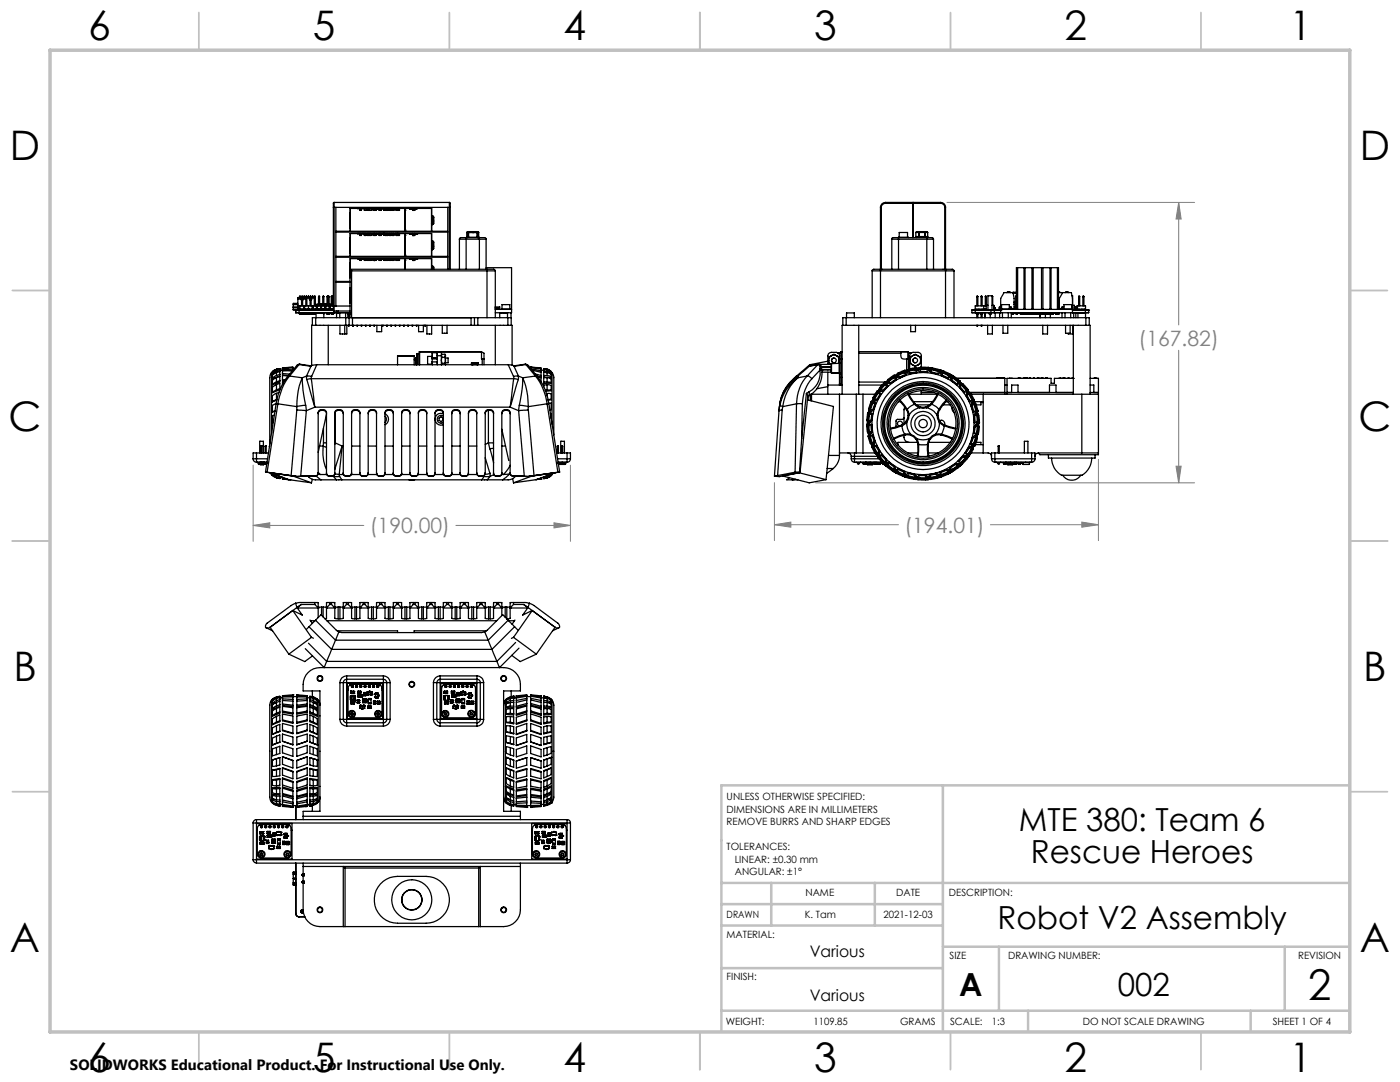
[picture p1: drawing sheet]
<svg xmlns="http://www.w3.org/2000/svg" width="279mm" height="216mm" viewBox="0 0 279 216" stroke-linecap="round" stroke-linejoin="round" font-family="sans-serif">
<defs><g id="words">
<text font-size="8.5" x="261.1" y="199.5">2</text>
<g font-size="8.1">
<text x="17.6" y="8">6</text>
<text x="62.5" y="8">5</text>
<text x="112.5" y="8">4</text>
<text x="162.5" y="8">3</text>
<text x="212.5" y="8">2</text>
<text x="257.3" y="8">1</text>
<text x="2" y="31.9">D</text>
<text x="271.4" y="31.9">D</text>
<text x="1.7" y="85.9">C</text>
<text x="271.1" y="85.9">C</text>
<text x="2.7" y="135.9">B</text>
<text x="272.1" y="135.9">B</text>
<text x="2" y="189.9">A</text>
<text x="271.4" y="189.9">A</text>
<text x="17.6" y="213.9">6</text>
<text x="62.5" y="213.9">5</text>
<text x="112.5" y="213.9">4</text>
<text x="162.5" y="213.9">3</text>
<text x="212.5" y="213.9">2</text>
<text x="257.3" y="213.9">1</text>
</g>
<g font-size="6.3">
<text x="203.3" y="165.8">MTE 380: Team 6</text>
<text x="205.7" y="172.2">Rescue Heroes</text>
<text x="199.1" y="185.4">Robot V2 Assembly</text>
<text x="191.4" y="198.8">A</text>
<text x="223.1" y="198.8">002</text>
</g>
<g font-size="4.2" fill="#808080">
<text x="227.2" y="68.9">(167.82)</text>
<text x="73.8" y="106.4">(190.00)</text>
<text x="180.5" y="106.3">(194.01)</text>
</g>
<g font-size="3.2">
<text x="161.6" y="190.9">Various</text>
<text x="161.6" y="199.7">Various</text>
</g>
<text font-size="3" x="14" y="213.5">SOLIDWORKS Educational Product. For Instructional Use Only.</text>
<g font-size="2">
<text x="145" y="159.6">UNLESS OTHERWISE SPECIFIED:</text>
<text x="145" y="162.1">DIMENSIONS ARE IN MILLIMETERS</text>
<text x="145" y="164.6">REMOVE BURRS AND SHARP EDGES</text>
<text x="145" y="169.6">TOLERANCES:</text>
<text x="146.6" y="172.1">LINEAR: ±0.30 mm</text>
<text x="146.6" y="174.6">ANGULAR: ±1°</text>
<text x="160.7" y="178.8">NAME</text>
<text x="178.8" y="178.8">DATE</text>
<text x="189.4" y="178.8">DESCRIPTION:</text>
<text x="145" y="183.1">DRAWN</text>
<text x="160.6" y="183.1">K. Tam</text>
<text x="176.3" y="183.1">2021-12-03</text>
<text x="145" y="187.1">MATERIAL:</text>
<text x="189.5" y="191.4">SIZE</text>
<text x="201.2" y="191.4">DRAWING NUMBER:</text>
<text x="259.1" y="191.3">REVISION</text>
<text x="145" y="195.6">FINISH:</text>
<text x="144.8" y="204.5">WEIGHT:</text>
<text x="162.3" y="204.5">1109.85</text>
<text x="179.6" y="204.5">GRAMS</text>
<text x="189.6" y="204.5">SCALE:</text>
<text x="198" y="204.5">1:3</text>
<text x="216.1" y="204.5">DO NOT SCALE DRAWING</text>
<text x="254" y="204.5">SHEET 1 OF 4</text>
</g>
</g></defs>
<g fill="none" stroke="#808080" stroke-width=".2">
<path d="M189 40.4h49.4M235.2 40.4l.5 3.3h-1zM235.2 40.4v24.4M235.2 69.9v26.4M50.5 92.8v15.2M113.8 92.8v15.2M154.6 96.3v11.6M162.8 96.3h75.6M219.2 91.7v16.2M234.7 93h1l-.5 3.3zM50.5 104.8l3.3-.5v1zM50.5 104.8h22.1"/>
<path d="M91 104.8h22.8M110.6 104.3l3.2 .5-3.2 .5zM154.6 104.7l3.2-.5v1zM154.6 104.7h24.7M197.7 104.7h21.5M215.9 104.2l3.3 .5-3.3 .5z"/>
</g>
<g fill="none" stroke="#c0c0c0" stroke-width=".35">
<path d="M39.7 2.5v7.5M89.7 2.5v7.5M139.7 2.5v7.5M189.7 2.5v7.5M239.7 2.5v7.5M2.5 58h7.5M269.4 58h7.5M2.5 107.9h7.5M269.4 107.9h7.5M2.5 158h7.5M269.4 158h7.5M39.7 205.9v7.5"/>
<path d="M89.7 205.9v7.5M139.7 205.9v7.5M189.7 205.9v7.5M239.7 205.9v7.5"/>
</g>
<g fill="none" stroke="#c0c0c0" stroke-width=".5">
<path d="M188.2 156.7v49.2M269.4 156.7h-125.4v49.2M144 176.2h125.4M153.9 176.2v8.5M174.6 176.2v8.5M144 184.7h44.2M144 180.4h44.2M144 193.2h44.2M188.2 188.9h81.2M199.4 188.9v12.8M256.4 188.9v12.8M144 201.7h125.4"/>
<path d="M205.2 201.7v4.2M249.6 201.7v4.2"/>
</g>
<path d="M10 10h259.4v195.9h-259.4z" fill="none" stroke="#c0c0c0" stroke-width=".7"/>
<path d="M50.5 104.8l3.3-.5v1zM110.6 104.3l3.2 .5-3.2 .5zM215.9 104.2l3.3 .5-3.3 .5zM154.6 104.7l3.2-.5v1zM235.2 40.4l.5 3.3h-1zM234.7 93h1l-.5 3.3z" fill="#808080"/>
<g fill="none" stroke="#000" stroke-width=".25">
<path d="M59.4 59.7h.6M59.8 59.2h.2M59.8 59.2v-.1l.2 .1M59.8 59.2v.2M60 59.2v.2M60 59.7l.2 .2M60 59.4v.3M60.2 59.2h.2M60.2 59.2l.1-.1 .1 .1M60.2 59.4h-.8v2.5M60.2 59.2v1.8M60.4 59.2v1.8"/>
<path d="M60.5 59.7l-.1 .2M60.5 59.7h.5M60.5 59.4v.3M60.6 59.2h.2M60.6 59.2l.1-.1 .1 .1M60.6 59.2v.2M60.8 59.2v.2M61 59.2h.2M61 59.2l.1-.1 .1 .1M61 59.2v1.8M61 59.4h-.6M61.2 59.2v1.8"/>
<path d="M61.2 59.4h.7M61.5 59.2v.2M61.5 59.2h.2M61.5 59.2v-.1l.2 .1M61.7 59.2v.2M61.7 59.4l.2 .5M61.9 59.2h.2M61.9 59.2v-.1l.2 .1M61.9 59.2v1.8M62.1 59.2v1.8M62.2 59.4l-.1 .5M62.3 59.2v.2"/>
<path d="M62.3 59.2h.2M62.3 59.2l.1-.1 .1 .1M62.5 59.2v.2M62.7 59.2h.2M62.7 59.2l.1-.1 .1 .1M62.7 59.2v1.8M62.7 59.4h-.6M62.9 59.2v1.8M63.6 59.2h.2M63.6 59.2v-.1l.2 .1M63.6 59.2v1.8M63.8 59.2v1.8"/>
<path d="M64.4 59.2h.2M64.4 59.2l.1-.1 .1 .1M64.4 59.2v1.8M64.6 59.2v1.8M65.3 59.2h.4M65.3 59.2v-.1l.2 .1M65.3 59.2v1.8M65.5 59.2v-.1l.2 .1M65.5 59.2v1.8M65.7 59.2v2.7M66.1 59.2h.4v-.1l-.2 .1M66.1 59.2l.1-.1 .1 .1"/>
<path d="M66.1 59.2v1.8M66.3 59.2v1.8M66.5 41.4h.2M66.5 41.4v19.7M66.7 40.4v1M66.7 40.4l-.2 .1v.9M66.7 41.4v19.7M66.7 41.4h23M66.7 40.4h23M67 41.4v19.7M67 46.1h22.4M67 46.3h22.4"/>
<path d="M67 56.2h2.8M67 56.3h2.8M67 51.2h22.4M67 51.3h22.4M69.8 42.4v3M69.8 47.4v3M69.8 52.4v3.1M69.8 57.4v3.1M69.8 53.7l.4 .3M69.8 52.4v1.3M69.8 42.4h.1M69.8 45.4l.1 .1"/>
<path d="M69.8 47.4h.1M69.8 50.4h.1M69.8 52.4h.1M69.8 53.7v9.7M69.8 53.7h27.4M69.9 41.6h.1M69.9 51.6v2.1zM69.9 41.6v3M69.9 44.6v1.5M69.9 49.6v1.6M69.9 46.6v3M69.9 41.6h16.2"/>
<path d="M69.9 46.6h16.2M69.9 51.6h16.2M70.2 54v9.4M70.2 54h27M71.4 41.6h.1M71.4 46.6h.4v.4h.3v-.4M71.4 51.6h.1M71.8 51.6v.4h.3v-.4M72.1 41.6v.4h-.3v-.4M72.3 41.6h.1M72.3 46.6h.4v.4h.4v-.4M72.3 51.6h.1"/>
<path d="M72.7 51.6v.4h.4v-.4M73.1 41.6v.4h-.4v-.4M73.3 41.6h.1M73.3 51.6h.1M73.3 46.6h.4M73.3 46.6h.1M73.7 46.6v.1M73.7 51.6l-.4 .1 .4 .1-.4 .2h.8v-.4M74.1 41.6v.4h-.8v-.2h.4l-.4-.1 .4-.1M74.1 46.6v.4h-.8v-.2h.4l-.4-.1M74.3 41.7h.1M74.3 41.8h.1"/>
<path d="M74.3 46.6v.1M74.3 46.7h.1M74.3 46.8h.1M74.3 51.6h.1M74.3 51.6h.5l.1 .2-.3 .1M74.3 51.8h.1M74.3 41.7h.3M74.3 51.8h.3M74.3 46.7h.3M74.6 41.7h.1M74.6 41.7l.2-.1 .1 .2h-.6M74.6 46.7h.1"/>
<path d="M74.6 46.6h.3v.2h-.6M74.6 51.8v.1M74.7 41.6l-.4 .1M74.7 46.6h-.4M74.7 51.6h-.4M75 41.6a.18 .18 0 0 1 .2 .2 .18 .18 0 0 1-.1 .1l-.2 .1a.41 .41 0 0 1-.6-.2M75 46.6a.18 .18 0 0 1 .2 .2 .18 .18 0 0 1-.1 .2 .56 .56 0 0 1-.8-.2M75 51.6l.2 .1M75.2 41.7h.1M75.2 46.7h.1M75.2 51.7l-.1 .2a.53 .53 0 0 1-.8-.1M75.2 51.7h.1"/>
<path d="M75.3 41.6l.4 .4h.4l.3-.4M75.3 46.6l.4 .4h.4l.3-.4M75.3 51.6l.4 .4h.4l.3-.4M75.7 41.6h.1M75.8 41.7h.2l-.2 .1zM75.8 46.7h.2l-.2 .1zM75.8 51.6h.2l-.2 .2zM76 41.6h.1M76.5 41.6h.1M76.5 46.6h.1M76.5 51.6h.1M76.6 41.6h.1"/>
<path d="M76.6 46.6h.1M76.6 51.6h.1M76.6 46.6v.1M76.9 41.6h.1M76.9 46.6h.2M76.9 46.6h.1M76.9 46.8l.2-.1v.1zM76.9 51.6h.2M76.9 51.6h.1M76.9 51.8l.2-.1v.2zM76.9 41.7l.2 .1h-.2zM77.1 41.6h-.2"/>
<path d="M77.4 41.6v.4l-.8-.1-.1-.1 .2-.1-.1-.1M77.4 46.6v.4l-.8-.1v-.2h.1h-.1M77.4 51.6v.4h-.7l-.2-.2 .2-.1-.1-.1M77.9 41.6h-.2v.4l.3-.1a.16 .16 0 0 1 0-.2 .16 .16 0 0 1 .3 0 .16 .16 0 0 1-.1 .2l.4 .1v-.4h-.2M77.9 46.6h-.2v.4h.3l.1-.4h.1v.4h.4v-.4h-.2M77.9 51.6h-.2v.4h.3v-.4h.2v.4h.4v-.4h-.2M78.8 41.7h.1M78.8 46.7h.1M78.8 51.7h.1M79.2 41.6l-.4 .1M79.2 41.6h.1M79.2 41.6v.2h.2v-.2"/>
<path d="M79.2 41.8h.1M79.2 46.6l-.4 .1M79.2 46.6h.1M79.2 46.6v.1M79.2 46.7h.1M79.2 46.7v.1M79.2 46.8h.1M79.2 51.6l-.4 .1M79.2 51.6h.1M79.2 51.6v.2M79.2 51.8h.1M79.3 46.6h-.1"/>
<path d="M79.3 51.6h-.1M79.4 46.6v.2h-.2M79.4 51.6v.3l-.2-.1M79.7 41.6v.4l-.7-.1-.2-.2M79.7 46.6v.4h-.6l-.3-.3M79.7 51.6v.4h-.7l-.2-.3M80.8 45.9h.1M80.8 41.9h.1M80.8 50.9h.1M80.8 47h.1M80.8 51.9h.1M80.8 41.6v4.5"/>
<path d="M80.8 46.6v4.6M80.8 51.6v2.1M81.8 41.7h.5v.3M81.8 46.7h.5v.3M81.8 46.7h.1M81.8 51.8h.5v.2M81.8 51.8h.1M81.8 41.7l.5 .1M82.3 41.6l-.5 .1M82.3 42h.1M82.3 46.6l-.5 .1M82.3 47h.1"/>
<path d="M82.3 51.6h-.5v.2M82.3 52h.1M82.3 42h.4M82.3 47h.4M82.3 52h.4M82.7 41.6l.4 .1M82.7 42h.1M82.7 46.6l.4 .1M82.7 47h.1M82.7 51.6h.4v.2M82.7 52h.1M83.1 41.7h-.4v.3"/>
<path d="M83.1 46.7h-.4v.3M83.1 46.7h.1M83.1 51.8h-.4v.2M83.1 51.8h.1M83.1 41.7l-.4 .1M86.1 41.6v4.5M86.1 46.6v4.6M86.1 51.6v2.1l.1-.7 .1 .1M86.1 51.6v2.1M86.3 43.1l-.1-.1v1.9l.1-.1M86.3 48.1l-.1-.1v1.9l.1-.1M86.3 43.1v1.7"/>
<path d="M86.3 48.1v1.7M86.3 53.1v.6M86.3 43.1h.1M86.3 48.1l.1 .1M86.3 53.1l.1 .1M86.4 43.1l.2 .2v1.3l-.2 .1M86.4 48.2l.2 .1v1.3l-.2 .1M86.4 53.2l.2 .1v.4M86.4 43.1v1.6M86.4 48.2v1.5M86.4 53.2v.5M86.4 44.7l-.1 .1"/>
<path d="M86.4 49.7l-.1 .1M89.4 41.4v12.3M89.7 40.4v1M89.7 41.4h.2M89.7 40.4l.2 .1v.9M89.7 41.4v12.3M89.9 41.4v12.3M91.7 47.7h1.3M91.7 47.7v6M93 47.4h-1.1l-.2 .3M93 47.4v.3M93 47.4h2.7"/>
<path d="M93 47.7h2.7M93 47.7v6M93.2 46.4l.3-.2-.2 .2M93.2 47.2l.1 .2h2.1l.1-.2M93.2 47.2h.1M93.2 46.4h.1M93.2 46.4v.8M93.3 47.2l.2 .1-.2-.1M93.3 46.4v.8M93.3 46.4h1M93.3 47.2h.2M93.5 47.3v-.9h1.7v.9"/>
<path d="M94.3 46.2h-.8l-.2 .2M94.3 46.2v.2M94.4 46.4h1M94.4 46.2v.2M94.4 46.2h.8l.2 .2M94.4 46.4h.1M95.2 47.2h.2M95.4 46.4v.8M95.4 47.2l-.2 .1M95.4 46.4l-.2-.2 .3 .2M95.4 47.2h.1M95.4 46.4h.1"/>
<path d="M95.4 47.2l-.1 .1M95.5 46.4v.8M95.7 47.4v.3M95.7 47.7h1.3M95.7 47.4h1.1l.2 .3M95.7 47.7v6M97 53.4h5.1v9h-3.3M97 47.7v6M97.2 54h1.6M97.2 53.7v.3M97.2 53.7h1.4l.2 .3M97.2 54v9.4"/>
<path d="M98.8 54v9.4M174.1 54h1.6M174.1 54v9.4M175.7 41.4h.2M175.7 53.7v.3M175.7 53.7h-1.4l-.2 .3M175.7 54h13M175.7 53.7h13M175.7 41.4v12.3M175.7 54v9.4M175.9 41.4v12.3M176.7 40.6a.85 .85 0 0 0-.8 .8"/>
<path d="M176.7 40.4v.2M176.7 40.4a.96 .96 0 0 0-1 1M176.7 40.4h11M176.7 40.6h11M178 47.7h1.3M178 47.7v6M179.3 47.4v.3M179.3 47.4h-1.1l-.2 .3M179.3 47.4h2M179.3 47.4h5.7M179.3 47.7h5.7M179.3 47.7v6"/>
<path d="M179.5 47.3v-.9h1.6v.9M182.2 40.4v.2zM182.2 40.6v6.8M182.8 47.2l.2 .2M182.8 47.2h.6M182.8 46.4h.6M182.8 46.4v.8M183.4 47.2v.1M183.4 47.2h.1M183.4 46.4v.8M183.4 47.2h1.1M183.4 46.4h1.1"/>
<path d="M183.4 46.3v.1M183.4 47.3h.1M183.4 46.2v.2M183.4 46.2h-.4l-.2 .2M183.5 46.2h1v.2M183.5 46.2l-.1 .2M184.5 47.2h.1M184.5 46.3v.1M184.5 46.4v.8M184.6 47.2l-.1 .1zM184.6 47.2h.5M184.6 46.4l-.1-.2h.5l.1 .2"/>
<path d="M184.6 46.4h.5M185 47.7h1.3M185 47.4v.3M185 47.4h1.1l.2 .3M185 47.7v6M185 47.3h.1M185 47.3v.1M185.1 47.2l-.1 .1M185.1 46.4v.8M186.3 47.7v6M187.7 40.6a.84 .84 0 0 1 .9 .8M187.7 40.4v.2"/>
<path d="M187.7 40.4a.96 .96 0 0 1 1 1M188.6 41.4h.1M188.6 41.4v12.3M188.7 54h1.7M188.7 53.7v.3M188.7 53.7h1.4l.3 .3M188.7 41.4v12.3M188.7 54v9.4M190.4 54v9.4M194.9 59.2h.3M194.9 59.2l.1-.1 .2 .1M194.9 59.2v1.8"/>
<path d="M195.2 59.2v1.8M195.8 59.2h.2M195.8 59.2v-.1l.2 .1M195.8 59.2v1.8M196 59.2v1.8M196.6 59.2h.2M196.6 59.2l.1-.1 .1 .1M196.6 59.2v1.8M196.8 59.2v2.7M198 59.2h.1M198 59.1l.1 .1M198.1 59.2v1.7"/>
<path d="M201 58.3l-.1 .1M201 58.3h.1M201.2 58.3h.1M201.2 58.3h-.2M201.3 58.3h.1M201.3 58.3h.2M201.5 58.3l.1 .1M201.5 58.3h.1M202.2 58.5h.6M202.7 59.1h.1M202.7 59.1v2.1M202.8 58.3l-.7 .1"/>
<path d="M202.8 59.1h-.1M203.1 53.4v8.3M204.4 53.4v8.3M204.6 53.4v8.3M206 53.4v8.3M206.2 53.4v8.3M207.9 53.4v8.3M208.1 53.4v8.3M209.5 53.4v8.3M209.8 53.4v8.3M211 53.4v8.3M211.2 58.3h.1"/>
<path d="M211.2 58.4h2.6l.2 1.1v2.9M211.2 59.5h.2M211.3 58.3l.3 .1M211.3 58.3h.2zM211.3 58.3h.1M211.4 59.5l-.1 2.2M212.1 58.4l-.7 1.1M212.7 58.3h.1zM212.7 58.3h.1M212.8 58.3l-.3 .1M212.8 58.3h.1M212.9 58.3h-.1"/>
<path d="M212.9 58.3h.1M212.9 58.3h.2M213.1 58.3l.2 .1M213.1 58.3h.1M214 59h.1v2.9M215.3 59.2h.2M215.3 59.2v-.1l.2 .1M215.3 59.2v1.8M215.5 59.2v1.8M216.1 59.2h.2M216.1 59.2v-.1l.2 .1M216.1 59.2v1.8"/>
<path d="M216.3 59.2v1.8M54.2 74.3l-.4 1.1v13.2M54.2 74.3v12.1M54.4 74.3h-.2M54.4 74.3v.3M54.4 74.6v.1l.2-.1M54.4 74.2v.1M55.2 73.7l-.8 .4M55.2 79.7l-.8 .5M55.2 78.5a.97 .97 0 0 0-.8 1.3v.4M55.2 78.5v1.2M55.2 76.7l-.8 .6v1"/>
<path d="M55.2 76.7v1.1M55.2 77.8l-.8 .5M55.2 76.7l.6-.2v1M55.2 76.2l-.8 .5M55.2 75.4l-.8 .5v.8M55.2 75.4v.8M55.2 75.4l.6-.3v.9M55.2 74.9l-.8 .5M55.2 74.3l-.8 .6v.5M55.2 74.3v.6M55.2 73.8l-.8 .5M55.2 73.8v.3"/>
<path d="M55.2 74.1l-.8 .5M55.2 73.7l-.8 .5M55.2 73.7h.1M55.2 79.8l-.8 .4M55.3 79.7h-.1M55.7 78.3l-.5 .2M55.8 73.6l-.6 .1M55.8 77.5v.3l-1.4 .5M55.8 76v.2l-1.4 .6v-.1M55.8 74.2v.5M55.8 73.6v.3M55.8 73.6h.1"/>
<path d="M55.8 74.7v.3l-1.4 .6v-.2M55.8 77.5l-.6 .3M55.8 73.9v.3M55.8 76l-.6 .2M55.8 74.7l-.6 .2M55.8 74.2l-.6 .1M55.8 73.9l-.6 .2M55.8 73.6l-.6 .2M56.4 73.8l-.6 .1M56.4 74.5v.4h1.2M56.4 74v.5M56.4 74h1.9"/>
<path d="M56.4 74.5l1.4 .1M56.4 73.8h2.1M56.4 73.5v.3M56.4 73.4h.1M56.4 75.8v.3h.3M56.4 75.8h.5M56.4 73.4v.1M56.4 73.8v.2M56.6 76.3h-.2v.4M57.4 75.1a11.2 11.2 0 0 0-2.3 5.4M57.5 75l-1.1-.1v.9M57.8 75a11.2 11.2 0 0 0-2.3 5.6"/>
<path d="M57.8 75l-.4 .1M57.8 75l2.5 .4M58.5 73.6h.2M58.5 73.3l-2.1 .1M58.5 73.4l-2.1 .1M58.5 73.4v.4M58.5 73.3h.1M58.5 73.3v.1M58.5 73.8v.1M58.5 61.2v.2M58.5 61.2h.9v.2M58.5 61.7v.1h.9"/>
<path d="M58.5 61.7h1v.2M58.5 60.8v.4M58.5 61.4v.3M58.5 61.4h.9M58.5 60.8h.9M58.8 61.8h.1M59 61.9h.1M59 61.9h.7M59 61.9v.5h8.5M59.1 61.9h.1M59.1 61.9h.6M59.1 62.4h.6"/>
<path d="M59.2 61.8h.1M59.4 61.9h.1M59.4 61h.1M59.4 60.5h-.9v.3M59.4 61.7v.1M59.4 61.8h.1M59.4 61.7h.1M59.4 61.1h.1M59.4 61.4h.1M59.4 61.6h.1M59.4 61h3.7M59.4 61.9h7.1"/>
<path d="M59.6 62.4l.2 .2M59.6 61.9h.1M59.7 61.7h.1M59.7 61.7h.2v.2M59.7 61.7v.7M59.7 61.9h.1M59.7 72.7l-.4 .2-1.9 2.2M59.7 62.4l.1 .2M59.7 62.4h10.1M59.7 72.7l-1.9 2.3M59.7 72.7l2.4 .4M59.8 62.6h.2"/>
<path d="M59.8 62.6v.1l.2-.1M59.8 61.7v.2M59.8 72.7h-.3l-.3 .3M59.8 61.9h.1M59.8 72.7h-.1M59.8 72.7l2.2 .3M59.9 61.9h.1M59.9 61v.7M60 62.6v-.2l.2 .2M60.1 62.4l-.1 .2M60.1 61.9v-.2h.4v.2M60.1 62.4l.1 .2"/>
<path d="M60.2 62.6h.2M60.2 62.6l.1 .1 .1-.1M60.2 61.7v.2M60.3 75.4l.2 2.4 .5 3.1M60.3 75.4a13.6 13.6 0 0 0-1.1 5.7M60.4 62.6l.1-.2 .1 .2M60.4 61.7v.2M60.5 62.4h.1M60.5 62.4l-.1 .2M60.5 62.4l.1 .2M60.6 61.7h.2zM60.6 62.6h.2"/>
<path d="M60.6 62.6l.1 .1 .1-.1M60.7 61.1l-.1 .8M60.7 61.1l.1-.1v.9M60.7 61.1v.6M60.8 62.6l.1-.2 .1 .2M60.9 62.4l-.1 .2M60.9 61.9v-.2h.4v.2M61 62.4v.2M61 62.6h.2M61 62.6l.1 .1 .1-.1M61 61.7v.2M61.2 75v.7"/>
<path d="M61.2 75l1 .1M61.2 75l-.9 .4M61.2 62.6l.2-.2 .1 .2M61.2 75.7l1.6 5.5M61.2 61.7v.2M61.3 62.4h.1M61.3 62.4l-.1 .2M61.3 62.4l.2 .2M61.5 61.9v-.2h.1v.2M61.5 62.6h.2M61.5 62.6v.1l.2-.1M61.6 61.9h.1"/>
<path d="M61.6 61v.7M61.7 62.6v-.2l.2 .2M61.7 62.6l.1-.2 .1 .2M61.8 61.9v-.2h.4v.2M61.8 61.8h.1M61.8 61.7v.1M61.9 61.9h.1M61.9 62.6h.2M61.9 62.6v.1l.2-.1M61.9 61.7v.2M62 61.9h.1M62.1 73.1l-.9 1.9"/>
<path d="M62.1 62.6l.1-.2 .1 .2M62.1 61.9h.1M62.1 61.8h.1M62.1 61.7v.2M62.1 75.6l.7 5.6M62.1 75.6l-.9 .1M62.1 75.6h40.4M62.2 61.8h.1M62.2 62.4l-.1 .2M62.2 62.4l.1 .2M62.2 75.1l-.1 .5M62.3 61.7h.2z"/>
<path d="M62.3 62.6h.2M62.3 62.6l.1 .1 .1-.1M62.3 64.9h-.1v8M62.3 64.9h.7M62.4 61.1l.1-.1v.9M62.4 61.1l-.1 .8M62.4 61.1v.6M62.5 62.6l.1-.2 .1 .2M62.5 62.6l.2-.2v.2M62.7 62.6h.2M62.7 62.6l.1 .1 .1-.1M62.7 61.7v.2"/>
<path d="M62.9 60.7h.5M62.9 61.7h.1M62.9 60.8h.5M62.9 61.7v.2M63 64.9h6M63 63.4h-.7v1.5M63 61.7h.1M63 61.7h-.4v.2M63 61.7v.2M63 63.4v1.5M63 62.4l-.1 .2M63 63.4h6"/>
<path d="M63.1 62.4l-.2 .2M63.1 63.4v-1h1.5v1M63.1 61v.9M63.1 61l.1 .1M63.2 72.8l-1.3 .2 .2 .1M63.2 61.1v.6M63.2 72.8h38.2M63.2 72.8l-1 2.3M63.3 61.6v.1h-.2zM63.3 61.1v.6M63.3 61h.7M63.3 61l-.1 .1"/>
<path d="M63.3 61v.9M63.4 60.7v.1M63.4 62.4h.1M63.4 60.7h.2M63.4 60.8h.2M63.4 60.8v.2M63.5 61.9v-.2h.4v.2M63.5 62.4h.1M63.6 61.7v.2M63.7 61.9h.1M63.8 61.7v.2M63.8 60.7h.6"/>
<path d="M63.8 60.8h.6M63.8 60.7h.3M63.9 62.4h-.1M63.9 62.4h.1M64 61v.9M64 61l.1 .1M64.1 60.7h.1M64.1 61.1v.6M64.1 61.6h.1M64.1 61.9h.1M64.1 61.6v.1M64.2 61h.6"/>
<path d="M64.2 61v.9M64.2 61l-.1 .1M64.3 62.4h.1M64.3 61.9v-.2h.4v.2M64.3 61.8h.1M64.3 61.7l.1 .1M64.4 61.7h.1M64.4 61.7l-.1 .1M64.4 61.7v.1M64.4 61.7v.2zM64.6 61.7v.2M64.6 61.8v.1"/>
<path d="M64.6 61.7h.1M64.6 60.7h.7M64.6 60.8h.7M64.7 61.7v.2M64.7 62.4l-.1 .2 .2-.2M64.7 61.8h.1M64.8 61v.9M64.8 61l.1 .1M64.9 60.7h.1M64.9 61.9h.1M64.9 61.1v.6M64.9 61.6h.1"/>
<path d="M64.9 61.6l.1 .1h-.1M64.9 61.6v.1M65 61.1v.6M65 60.7h.1M65 61h1.5M65 61v.9M65 61l-.1 .1M65.1 60.7h.1M65.1 62.4l.2 .2M65.1 62.4h.1M65.2 60.7h.1M65.2 61.9v-.2h.3v.2"/>
<path d="M65.2 61.8h.1M65.2 61.8v.1M65.2 62.4l.1 .2M65.2 61.7v.1M65.2 61.7h.1M65.2 61.7v.2M65.3 60.7h.1M65.3 62.6h.4M65.3 62.6v.1l.2-.1M65.3 61.7v.2M65.3 62.4h.1M65.5 62.6v.1l.2-.1"/>
<path d="M65.5 61.7v.2M65.5 64.9v7.9M65.5 62.4v.2M65.6 62.4l-.1 .2M65.7 60.8h.4M65.7 61l.1 .1M65.8 61.7h.1M65.8 61.1l.1-.1v.9M65.8 61.1v.8M65.8 62.4l-.1 .2M65.8 60.7h-.1h.4M65.8 61.1v.6"/>
<path d="M66 62.4l.1 .2M66 61.9v-.2h.4v.2M66.1 61.7v.2M66.1 62.6h.4M66.1 62.6l.1 .1 .1-.1M66.3 62.6l.1 .1 .1-.1M66.3 61.7v.2M66.4 62.4l-.1 .2M66.5 62.4l-.2 .2M66.5 61.1h.2M66.5 61.1v.9l.2 .1M66.6 62.4l-.1 .2"/>
<path d="M66.7 62.4l-.2 .2M66.7 61.1v1M66.7 61.1h3.1M66.7 62.1h3.1M67.1 62.4h.1M67.2 62.1v1.3M67.3 62.4h.1M67.5 62.4h.1M67.5 62.1v.3M67.5 62.4h2.3M67.6 62.4h.1M67.8 62.4v1"/>
<path d="M67.8 64.9v1.7h1M68.8 64.9v1.7M69 62.4v1M69 63.4h.7M69 64.9h.7M69 63.4v1.5M69.2 64.9v1.7h-.4M69.4 62.4l.1 .2h.2v.8M69.5 62.6v.8M69.5 64.9h.1M69.5 64.9h.2M69.5 64.9l.1 .2 .1-.2"/>
<path d="M69.7 63.4h.6M69.7 64.9h24.3M69.7 63.4v1.5M69.7 64.9h.1M69.8 62.4l-.1 .2M69.8 62.7h.1M70.3 64.9h.3M70.3 63.4v1.5M70.3 64.9l.1 .2 .2-.2M70.3 63.4h23.7M70.6 64.9h.1M71.2 64.9h.2"/>
<path d="M71.2 64.9h.1M71.2 64.9l.1 .2 .1-.2M71.4 64.9h.1M72 64.9h.2M72 64.9h.1M72 64.9l.1 .2 .1-.2M72.2 64.9h.1M72.9 64.9h.2M72.9 64.9h.1M72.9 64.9l.1 .2 .1-.2M73.1 64.9h.1M73.7 64.9h.2"/>
<path d="M73.7 64.9h.1M73.7 64.9l.1 .2 .1-.2M73.9 64.9h.1M74.6 64.9h.2M74.6 64.9h.1M74.6 64.9v.2l.2-.2M74.8 64.9h.1M75.2 64.9v1.3h1v-1.3M76.3 64.9h.2M76.3 64.9h.1M76.3 64.9v.2l.2-.2M76.5 64.9h.1"/>
<path d="M77.1 64.9h.2M77.1 64.9h.1M77.1 64.9l.1 .2 .1-.2M77.3 64.9h.1M78 64.9h.2M78 64.9h.1M78 64.9v.2l.2-.2M78.2 64.9h.1M78.8 64.9h.2M78.8 64.9h.1M78.8 64.9l.1 .2 .1-.2M79 64.9h.1"/>
<path d="M79.3 72.8v-1.8h3.4v1.8M79.3 71h3.4M79.7 64.9h.2M79.7 64.9h.1M79.7 64.9v.2l.2-.2M79.9 64.9h.1M80.5 64.9h.2M80.5 64.9h.1M80.5 64.9l.1 .2 .1-.2M80.7 64.9h.1M81.4 64.9h.2M81.4 64.9h.1"/>
<path d="M81.4 64.9v.2l.2-.2M81.6 64.9h.1M82.2 64.9h.2M82.2 64.9h.1M82.2 64.9l.1 .2 .1-.2M82.4 64.9h.1M83 71.4h.1M83 71.4l-.3 .4M83 71.4v1.4zM83 71.4h.2M83 64.9h.3M83 64.9h.1"/>
<path d="M83 64.9l.1 .2 .2-.2M83.2 71.3v.1M83.2 70.6v2.2v-1.4M83.2 70.6v2.2M83.2 70.6h.4M83.3 64.9h.1M83.5 64.9v1.3h1v-1.3M83.6 70.6v2.2M83.7 70.2h.1M83.7 70.5l-.1 .1M83.7 70.2v2.6M83.7 70.2h12.4"/>
<path d="M84.7 64.9h.2M84.7 64.9h.1M84.7 64.9l.1 .2 .1-.2M84.9 64.9h.1M85.2 64.9v1.7h.9v-1.7M86.3 71.4h.1M86.3 71.6h.1M86.3 70.4v1M86.3 70.4h.1M86.3 72.2h.1M86.3 71.6v.6M86.3 71.1h-1v1.6h1"/>
<path d="M86.3 71.4v.2M86.3 72.2v.6M86.3 71.4h.9M86.3 70.4h.9M86.3 71.6h.9M86.3 72.2h.9M87.2 70.4v1M87.2 70.4h.1M87.2 71.4h.1M87.2 71.6h.1M87.2 72.2h.1M87.3 71v-.7h.8v.7"/>
<path d="M87.3 71h.8M87.3 71v1.8M88.1 71v1.8l.1-.3M88.1 71l.1 .3M88.2 71.3l-.1 .6 .1 .6M88.2 70.7l-.1 .3M88.2 70.7l-.1 .1M88.2 72.5h.6M88.2 71.3h.6M88.2 70.7h.6M88.3 64.9v1.6h.9v-1.6M88.8 71.3l.1 .6"/>
<path d="M88.8 70.7l.1 .3M88.9 71.4h.5v1h-.5M88.9 71.9l-.1 .6M88.9 71.9v.9l-.1-.3M88.9 71l-.1 .3M88.9 71v.9M94 63.4h.7M94 64.9h.7M94 63.4v1.5M94.1 72.5h.1M94.1 72.5v.3M94.2 72.4v.1"/>
<path d="M94.2 72.4l-.1 .1M94.2 72.4h1.2M94.2 72.5v.3M94.2 72.5h1.2M94.2 72.6h.1M94.2 72.6v.2M94.3 72.6h.1M94.3 72.5l-.1 .1M94.3 72.5l.1 .1M94.3 72.5l.9 .1M94.3 72.6v.2M94.4 72.6h.1"/>
<path d="M94.4 72.6h-.1M94.4 72.6h.8M94.4 72.6v.2M94.6 72.8h.3M94.7 63.4h.7M94.7 64.9h.7M94.7 63.4v1.5M95.1 72.6v.2M95.2 72.6v.2M95.2 72.6h.1M95.4 72.5h.1M95.4 72.4v.1"/>
<path d="M95.4 64.9h6M95.4 63.4v1.5M95.4 72.5v.3M95.4 63.4h6M96.1 71.6h.1M96.1 70.2l.5 .3v1.1M96.1 70.2h.1M96.1 71.6h.2M96.1 70.2v1.4M96.6 71.6h-.4v1.2M96.6 71.6v1.2M98.8 61.2h.9v.5"/>
<path d="M98.8 64.9v7.9M98.8 61.7h3.3M99.2 61.7v-.3l.2 .1v.2M99.7 63.4v-1h1.6v1M100 62.4h.1M100.2 61.7h1.6M100.2 61.7v-.9h1.5v.9M101 62.4h.1M101.4 63.4h.6v1.5M101.4 64.9h.6M101.4 63.4v1.5M101.4 72.8l1.3 .2-.1 .1"/>
<path d="M101.4 72.8l1.1 2.3M102 62.4v1M102 64.9h.2v7.9M102.5 75.1v.5M102.5 75.6l-.7 5.6M102.5 75.6l.9 .1M102.6 73.1l.9 1.9M103.4 75.7l-1.6 5.5M103.5 75l-.1 .7M103.5 75l-1 .1M103.5 75l.8 .4M104.3 75.4l-.1 2.4-.6 3.1"/>
<path d="M104.3 75.4l.8 2.6 .3 3.1M104.8 72.7l.7 .3M104.8 72.7h.2M104.8 72.7l-2.2 .3M105 72.7l.5 .3 1.7 2.1M105 72.7l-2.4 .4M105 72.7l1.9 2.3M105.9 73.3l2.1 .2M105.9 73.3v.2M105.9 73.3l2.1 .3M105.9 73.3h.1M106 73.7l2 .3"/>
<path d="M106.2 73.9l1.8 .4M106.8 74.6l1.2 .3M106.9 75a11.2 11.2 0 0 1 2.3 5.6M106.9 75l.3 .1M106.9 75l-2.6 .4M107.2 75.1a10.8 10.8 0 0 1 2.3 5.4M107.3 75.2l.7 .2v.9M108 73.8l.5 .1M108 74.3v.6M108 73.6v.4M108 74.9v.3l-.8-.2M108 73.5v.1"/>
<path d="M108 74v.3M108.5 73.6l.7 .1M108.5 76.2v.3h1.5v-.1M108.5 74.3v.6M108.5 73.7v.3M108.5 74.9v.3l1.5 .2v-.2M108.5 73.6v.1M108.5 74v.3M108.5 74.9h.7M108.5 74.3l.7 .1M108.5 74l.7 .1M108.5 73.7l.7 .1"/>
<path d="M109 78.5h.2M109.2 73.7l.8 .4M109.2 78.5l.8 .1v1.1M109.2 77.8l.8 .1M109.2 76.8v1M109.2 76.8h-.7v.4M109.2 76.8l.8 .1v1M109.2 75.4h-.7v.8M109.2 75.4v.8M109.2 76.2l.8 .2M109.2 75.4l.8 .2v.8M109.2 74.4v.5"/>
<path d="M109.2 74.9l.8 .3M109.2 74.4h.3a.55 .55 0 0 1 .5 .8M109.2 74.1l.5 .1 .3 .3M109.2 73.8v.3M109.2 73.8l.8 .4M109.2 73.7l.8 .5M109.2 78.5v.5M109.2 73.7h.1M109.2 77.8l-.4 .1M109.2 76.2h-.7M110 74.3h.2M110 77.9l-1.1 .2"/>
<path d="M110 79.7h-.6M110 74.2v.3M110 79.7l-.6 .2M110 74.5l-.2 .1M110 74.2h.1M110.2 74.3l.3 .9v11.6M110.2 74.3v10.3M158.4 75.7a7.9 7.9 0 0 0-2.9 5.5M158.4 75.6v.1M158.4 75.6a8 8 0 0 0-2.9 5.6M158.9 75.1l-.5 .5M159.2 75.4a9.2 9.2 0 0 0-3 5.7"/>
<path d="M159.2 75.4a8.9 8.9 0 0 0-3.6 5.5M159.2 75l-.8 .7M159.2 75l-.3 .1M159.2 75v.4M160.9 78.5l.3 .5-1.5 15.3M160.9 78.5l-.9 9M161.1 75a8.5 8.5 0 0 0-2.1 5.6M161.1 75l.3 .1 .6 .5M161.1 75l-1.9 .4M161.1 79.8l5.2 1.3-1.4 14.6M161.3 79.1v.7M161.4 78.2a.6 .6 0 0 1-.1 .8"/>
<path d="M161.4 78.2l-.5 .3M161.5 73.1l-2.3 1.9M161.6 72.8v.2M161.6 72.8l-2.7 2.3M161.6 73l-.1 .1M161.7 78.7h5.8M161.7 78.8v1.1M162 78.7v1.3M162 75.6a7.7 7.7 0 0 0-1.9 5M163.1 72.7l-.2 .1M163.2 72.7l.3 .3 .2 .6M163.2 72.7l-2.1 2.3"/>
<path d="M163.2 72.7l-1.7 .4M163.3 72.7h.4l.2 .4M163.3 72.7h-.1M163.3 72.7l-1.7 .3M163.6 72.7h2.3M163.7 73.8a4.3 4.3 0 0 1-2.3 4.4M163.7 73.6v.2M163.7 73.8l-1.7 1.8M163.7 73.6l.1 .1M163.8 73.7l-.1 .1M163.8 73.7l.1-.6 .1 .6M163.9 73.2h2"/>
<path d="M164 73.6a5.2 5.2 0 0 1-2.8 5.5M164 73.6l-.2 .1M164 73.8h1.9M164 73.7h1.9M164 74.3h1.9M164.2 73.2h.1M164.3 73.7v.1M165.2 72.1l-3.6 .7M165.2 77.2l-2.2 .4M165.2 76.8h2.9M165.2 73.2h.1M165.2 73.7v.1"/>
<path d="M165.2 74.3v4.4M165.4 71.9l.1 .4 .3 .4M165.4 71.9v.6l.3 .2M165.9 74.4h.1M165.9 71l-.4 .4-.1 .5M165.9 71l.4-.2 .7 .2M165.9 71l.5-.3 .6 .3M165.9 71l-.5 .3v.6M165.9 72.6v1.8M165.9 74.4h1.6M165.9 74.4l1.6 .1M166.3 72.4h.1"/>
<path d="M166.4 71.4a.47 .47 0 0 0-.4 .4 .47 .47 0 0 0 .3 .6M167 71l.4 .4 .1 .5M167 71l.5 .3v.6M167.1 70.4h.7M167.5 72.5h.1M167.5 74.5h.1M167.5 74.5v.1M167.5 71.9l-.2 .6M167.5 71.9v.5M167.5 72.5v2M167.5 72.5l-1.6 .1M167.5 72.4v.1"/>
<path d="M167.5 71.3a.75 .75 0 0 0-.6-1h-1a.73 .73 0 0 0-.7 .7v1.7M167.5 78.7h3.4M167.5 72.4h.3M167.5 72.5h.3M167.5 74.6h.3M167.5 71.6v.8M167.5 74.6v2.2M167.5 78.7v12.2M167.5 74.5h.3M167.5 76.6h.3M167.8 70.2l.1 6.6M167.8 71.6h.3"/>
<path d="M167.8 75.3h.3M167.8 76.7h-.3M167.8 70.2h.3M168.1 70.2h-.3M168.2 64.9h-.1v13.8M168.2 64.9h.7M168.9 64.9h47.8M168.9 63.4h-.7v1.5M168.9 63.4h47.8M168.9 63.4v1.5M168.9 63.4v-1h1.6v1M170.9 78.7v11.7"/>
<path d="M170.9 78.7h3.7M171.4 70.2h9.9M171.4 64.9v13.8M171.4 70.5h8.4M171.4 76.2h5.5M171.4 76.8h4.6M172.2 78.7v11.7M174.5 79.8l-.2 .1M174.8 78.7l-.7 1.3M174.8 78.7l.1 .1M175 79.7l-.5 .1M175 79.7l.2 .1"/>
<path d="M175 78l-.8 1.3-.1 .7M175 78l.3 .2v.3M175 78l-.2 .7M175.2 79.8l-.6 .2-.3-.1M175.2 78.5l-.7 1.3M175.2 78.5l.5 .1M175.2 78.5l-.4 .4-.5 1M175.3 78l.3 .2 .1-.1M175.4 78.1l-.2 .4M175.4 77.9l.4 .2 .6-.1M175.7 77.8l.5 .1M175.7 77.8l-.3 .1"/>
<path d="M175.7 78.6h.1l-.6 1.2M175.7 78.6l-.7 1.1M176.2 76.9l-.9 1.1M176.2 77.9l.2 .1M176.2 76.9h.1M176.6 76.2l-1.1 1.2-.2 .6M176.6 76.2l.2 .3-.1 .3M176.6 76.2l-.4 .7M176.6 76.8l-.9 1M176.6 76.8l.5 .1M176.6 76.8h-.2l-1 1.1M176.8 76.3l.3 .3 .1-.2"/>
<path d="M176.9 76.4l-.3 .3M177 76.2l.2 .3h.7M177.1 76.9l.1 .1-.8 1M177.1 76.9l-.9 1M177.3 76.2l.5 .2M177.3 76.2h-.3M177.8 76.4l.1 .1M178 75.4l-1.2 .9M178 75.4v.1M178.4 75.4l-1.1 .8M178.4 75.4l.5 .2M178.4 75.4h-.2l-1.2 .8"/>
<path d="M178.5 74.9l-1.3 .8-.4 .6M178.5 74.9l.1 .3-.1 .2M178.5 74.9l-.5 .5M178.7 74.9l.2 .3h.1M178.8 75.1l-.3 .2M178.9 75.6l.1 .1-1.1 .8M178.9 75.6l-1.1 .8M178.9 74.9h.2M178.9 74.9l.2 .3 .6 .2M179.1 74.9l.5 .3M179.5 79.9l1.4 1.9M179.6 79.8l1.4 1.9"/>
<path d="M179.6 79.8a6.4 6.4 0 0 0-1.9 5.8M179.6 75.2l.1 .2M179.8 70.5v.4a.64 .64 0 0 0 .7 .7h.4M180 74.3l-1.3 .6M180 74.3l.1 .1M180.4 74.4l-1.3 .5M180.4 74.4l.4 .3M180.4 74.4l-.2-.1-1.3 .6M180.6 73.9l-1.4 .5-.5 .5M180.6 73.9l.1 .3-.2 .2M180.6 73.9l-.6 .4M180.8 74l.1 .4 .2-.1"/>
<path d="M180.8 74.7l.1 .1-1.2 .6M180.8 74.7l-1.2 .5M180.9 74.2l-.4 .1M180.9 71.6v2.3M181 74l.1 .4 .6 .2M181 74l.3 .1M181.2 78.7l-1.6 1.1M181.2 78.7l1.3 1.9M181.2 78.7a6.6 6.6 0 0 1 6.1 0M181.2 70.2v1.4h-.3M181.2 70.2h-1.4v.3M181.3 70.2v3.5"/>
<path d="M181.3 74.1l.3 .4M181.3 70.2h-.1M181.3 78.6l1.3 1.9M181.4 78.7h5.7M181.5 72.2v-1.2a.73 .73 0 0 1 .7-.7h1a.66 .66 0 0 1 .7 .7v2.3M181.5 72.5v1.1M181.6 71.9l.1 .4 .4 .5M181.6 71.9v.6l.5 .3M181.6 74.5l.1 .1M181.8 64.9v1.3h.9v-1.3M182 70.4h-.7M182.1 71l-.3 .4-.2 .5"/>
<path d="M182.1 71l.4-.2 .7 .2M182.1 72.8l.4 .2 .7-.2M182.1 72.8l.6 .3 .5-.3M182.1 71l.6-.3 .5 .3M182.1 71l-.5 .3v.6M182.2 73.6l-1.4 .4M182.2 73.6v.1M182.5 72.4h.1M182.5 72.4h.2M182.6 73.8l-1.3 .3M182.6 73.8l.4 .4M182.6 73.8l-.2-.1-1.4 .3"/>
<path d="M182.7 71.4a.47 .47 0 0 0-.5 .4 .47 .47 0 0 0 .3 .6M182.9 73.3l-1.5 .3-.6 .4M182.9 73.3l.1 .4-.3 .1M182.9 73.3l-.7 .3M183 74.2v.2l-1.3 .2M183 74.2l-1.4 .3M183.1 73.5v.4h.2M183.1 73.7h-.4M183.2 71l.4 .4 .1 .5M183.2 71l.5 .3v.6M183.2 73.6h1.5l.2 .1M183.2 73.6l.1 .4 .5 .3"/>
<path d="M183.2 73.6l.3 .1M183.5 73.7l.3 .5M183.5 73.7h1.4M183.7 71.9l-.2 .7-.3 .2M183.7 71.9v.6l-.5 .3M183.8 74.2h1.3M183.8 74.2v.1M183.9 78.3h2.5M183.9 77.9v.8M184.5 73.4l-1.4 .1M184.5 73.4v.2M184.9 73.7l.2 .5"/>
<path d="M185 73.7h.3M185.1 74.2v.1h-1.3M185.2 73.5h.2M185.3 73.3h-1.6l-.6 .2M185.3 73.3l-.8 .1M185.3 73.3l-.1 .4h-.3M185.4 73.5l1.4 .3M185.4 73.5l.9-.1 1.3 .4M185.4 73.5l-.1 .4h.2M185.5 73.6l1.3 .2 .3 .3M185.5 73.3l.5 .1M185.5 73.6v.4l.4 .4"/>
<path d="M185.5 73.6l.2 .2M185.5 73.3l.3 .2M185.5 73.3v.2M185.7 73.8l.2 .5M185.7 73.8l1.4 .3M185.9 74.4l1.3 .3 .1-.1M185.9 74.3l1.4 .3M185.9 74.3v.1M186.8 73.8h.8M186.8 73.8v.1M187.1 78.6l-1.3 1.9M187.1 74.1l.2 .5"/>
<path d="M187.2 74l.4 .2M187.3 78.7l-1.4 1.9M187.3 78.7l1.5 1.1M187.5 74h.1M187.5 73.9l.1 .1M187.6 73.8l-.1 .3h-.4M187.6 74l1.4 .5M187.6 74h.7l1.4 .7M187.6 74l-.1 .4h.2M187.8 74.2l1.1 .4 .4 .3M187.8 74.2l-.2 .3 .4 .5M187.8 74.2l.1 .1"/>
<path d="M187.8 73.9l.5 .1M187.8 73.9l.3 .1M187.8 73.9v.1M187.9 74.3l.2 .6M187.9 74.3l1.4 .6M188 75l1.2 .6 .1-.2M188.1 74.9l1.2 .5M188.1 74.9l-.1 .1M188.8 79.8l-1.4 1.9M188.8 79.8a6.7 6.7 0 0 1 1.9 5.8M188.9 79.9l-1.4 1.9M189 74.5l.7 .2"/>
<path d="M189 74.5v.1M189.3 74.9v.5M189.3 74.9l.4 .2M189.6 74.9h.2M189.7 74.7l-.2 .3h-.2M189.8 74.9l1.2 .9M189.8 74.9l.8 .3 1 .9M189.8 74.9l-.3 .3 .2 .2M189.9 75.1l1 .7 .2 .4M189.9 75.1l-.2 .3 .2 .6M189.9 75.1l.1 .3M189.9 76l1.1 .8v-.1"/>
<path d="M189.9 74.9l.5 .2M189.9 74.9l.2 .2M189.9 74.9v.1M190 75.9l1 .8M190 75.4v.5M190 75.4l1.1 .8M190 75.9l-.1 .1M190.9 75.5h9.6v3.2M191 75.8l.6 .3M191 75.8h-.1M191.1 76.2l-.1 .5M191.2 76.2l.3 .2"/>
<path d="M191.6 77.4l.8 1 .1-.1M191.6 76.3l1.1 1.1M191.6 76.3l.7 .4 1 1.1M191.6 76.3l-.2 .3 .1 .1M191.6 76.1l-.2 .2-.3-.1M191.7 77.3l.8 1M191.7 77.3l-.1 .1M191.7 76.5l.9 .9 .1 .4M191.7 76.5l-.2 .3 .1 .6M191.7 76.5l.1 .2M191.8 76.7l-.1 .6M191.8 76.7l.9 1.1"/>
<path d="M192.7 77.4l.6 .4M192.7 77.4h-.1M192.7 77.8l-.2 .5M192.8 77.8l.2 .3M192.9 79.1l.6 1.1h.1M193 79l.6 1.2M193 79l-.1 .1M193.2 78.2l.8 1.2-.1 .3M193.2 78l.8 1.3M193.2 78l.5 .5 .8 1.3M193.2 78l-.3 .2 .1 .2M193.2 78.2l-.3 .2v.7"/>
<path d="M193.2 78.2v.3M193.2 78.5l-.2 .5M193.2 78.5l.7 1.2M193.3 77.8l-.4 .2-.2-.1M193.5 78.3h20.7M193.8 78.7h22.1M193.9 79.7l-.3 .5M193.9 79.8l.2 .2 .4-.2M194 79.3h-.1M194 79.3l.5 .5M194 61.9h.1M194 61.9h.6"/>
<path d="M194 62.4h.6M194 79.8l.2 .3M194.3 61.9h.1M194.3 61.9h.2M194.5 61.9h.1M194.5 61.9h5.2M194.6 61.9h.1M194.6 61.9h-.6v.5h5.7M194.6 61.7h2.2M194.6 62.4h22M194.7 62.4l.2 .2M194.8 61.7v.2"/>
<path d="M194.8 62.5l.1 .1M194.9 62.5v.1M194.9 62.6h.1M194.9 62.6h.3M194.9 64.9h.3M194.9 64.9l.1 .2 .2-.2M194.9 61.7v.2M194.9 62.6v.8M194.9 64.9h.1M195 62.4l-.1 .2M195.1 62.4l.1 .2M195.2 62.6h.1"/>
<path d="M195.2 61.7v.2M195.2 62.6v.8M195.2 64.9h.1M195.3 61.7v.2M195.3 62.4l-.1 .2M195.5 61.7v.2M195.6 62.4l.2 .2M195.8 62.6h.1M195.8 62.6h.2M195.8 64.9h.2M195.8 64.9v.2l.2-.2M195.8 61.7v.2"/>
<path d="M195.8 62.6v.8M195.8 64.9h.1M195.8 62.4v.2M195.9 62.4l.1 .2M196 61.7v.2M196 62.6v.8M196 64.9h.1M196.1 61.7v.2M196.2 62.4l-.2 .2M196.2 78.7v11.7M196.3 61.9h.1M196.3 61v.9"/>
<path d="M196.5 62.4v.1M196.5 61.7v.2M196.5 62.4v1M196.6 62.4v1M196.6 61.7v.2M196.8 60.9h.4M196.8 61h-2.2v1.4M196.8 61.9h.1M196.8 61.9h.2M197 61.9h.1M197.1 64.9v1.7h.9v-1.7M197.1 61.9h.1"/>
<path d="M197.2 61.9h.1M197.2 61.9v-2.9h.8v2.9M197.3 62.4l.2 .3M197.4 62.6h.1M197.5 62.7h.1M197.5 62.7h.2M197.5 62.4v.3M197.6 62.4l.1 .3M197.6 62.7v.7M197.7 62.7h.1M197.7 62.6v.1M197.7 62.6l.2-.2-.2 .3"/>
<path d="M197.8 61.9v.5M197.8 61.9h.1M197.8 62.4h.1M198 60.9h.3v1M198 61.9h.1M198.1 61.9h.1M198.3 61h.1v1.4M198.4 61.7h.1M198.4 61.8l.1 .1M198.4 61.6l.2 .2M198.4 61.6h.1M198.4 61.5h.1"/>
<path d="M198.5 61.6h.1M198.5 61.5h.1M198.5 61.9h.1M198.5 61.5v.4M198.5 62.4h.1M198.5 61.6l.1 .3-.3-.2M198.6 61.8h.1M198.6 61.8v.1M198.6 62.4v1M198.9 75.5h.1M198.9 61.9h.1M199 61.9h.1"/>
<path d="M199 75.5h.1M199.1 75.5h.1M199.2 75.5h.1M199.2 61.9h.1M199.3 61.9h.1M199.3 75.5h.1M199.4 75.5h.1M199.4 61.9h.1M199.4 61.5h.3M199.5 75.5h.1M199.5 62.4v1M199.7 61.9h.1"/>
<path d="M199.7 61.7h.1M199.7 61.7h14.3M199.7 61l-.3 .3v.5h.3M199.7 75.5h.1M199.8 61.7h1.7M199.8 75.5h.1M199.9 61.7v-.9h1.5v.9M200.1 75.5h.1M200.1 62.4v1M200.2 64.9v1.6h.9v-1.6M200.2 75.5h.1M200.3 75.5h.1"/>
<path d="M200.4 75.5h.1M200.5 76.8h.5M201.2 62.4v1M201.4 75.5h.1M201.4 61.2h.4v.5M201.8 61.6l.2 .1M201.8 61.4l.4 .3M201.8 61.7h.1M201.8 62.4v1M201.9 75.5h.1M201.9 61.7h.1M201.9 78.3v-1.5h1.3v1.5"/>
<path d="M202 62.5l.1 .2 .2-.2M202 62.5h.3M202 62.4v.1M202.3 62.4l.1 .1zM202.3 62.4v.1M202.4 60.3h.3zM202.4 62.5h.1M202.4 60.4h.3M202.4 61.2h.4M202.4 60.7h.3M202.4 60.6h.3M202.4 61.7v-2.2l-.2-1.1h-1.8l-.7 1.1v2.9"/>
<path d="M202.4 61.7h.1M202.5 61.2v.5M202.5 62.5l.2-.1zM202.6 60.3h.1M202.7 62.5l.2 .2 .2-.2M202.7 62.5h.4M202.7 62.4v.1M202.8 61.7v-8.3h8.4v8.3M202.8 61.5v.2M203.1 62.4v.1M203.1 75.5h.1M203.3 75.5h.1"/>
<path d="M203.4 75.5h.1M203.6 62.5l.2 .2M203.6 62.5h.1M203.6 62.4v.1M203.6 75.5h.1M203.7 62.5l.1 .2 .2-.2M203.7 62.5h.3M203.7 62.4v.1M204 62.4v.1M204.1 62.5l.2 .2 .2-.2M204.1 62.5h.2M204.1 62.4v.1"/>
<path d="M204.2 75.5h.1M204.3 62.5h.2M204.3 62.4v.1M204.3 75.5h.1M204.4 62.5l.3 .2-.2-.2M204.5 62.5h.1M204.5 75.5h.1M204.5 62.4v.1M204.5 62.5l.2 .2 .2-.2M204.6 62.5h.3M204.6 75.5h.1M204.7 75.5h.1"/>
<path d="M204.8 75.5h.1M204.9 62.6h.1M204.9 75.5h.1M204.9 62.6l.2 .1M204.9 62.4v.1M204.9 62.4h.1M205 62.5l.1 .2 .2-.2M205 62.5h.1M205 62.4v.1M205.1 62.5h.2M205.1 62.4v.1M205.3 62.6l.2 .1"/>
<path d="M205.3 62.5h.1M205.3 75.5h.1M205.3 62.4v.1M205.3 62.4h.1M205.4 75.5h.1M205.4 62.5l.2 .2 .2-.2M205.4 62.5h.3M205.4 62.4v.1M205.5 75.5h.1M205.7 62.6h.1M205.7 62.6h.2M205.7 62.6l.2 .1"/>
<path d="M205.7 62.4v.1M205.8 62.5l.2 .2 .2-.2M205.8 62.5h.2M205.8 62.4v.1M206 62.5h.2M206 62.4v.1M206.1 62.6l.3 .1M206.2 75.5h.1M206.2 62.5h.1M206.2 62.4v.1M206.3 62.5h.1M206.3 62.5l.1 .2 .2-.2"/>
<path d="M206.3 62.5h.3M206.3 62.4v.1M206.6 62.4v.1M206.7 62.5l.1 .2 .2-.2M206.7 62.5h.2M206.7 62.4v.1M206.9 62.5h.1M206.9 75.5h.1M206.9 62.4v.1M207 75.5h.1M207 62.4v.1M207.1 75.5h.1"/>
<path d="M207.2 62.5l.1 .2 .2-.2M207.2 62.5h.3M207.2 62.4v.1M207.2 75.5h.1M207.5 62.4v.1M207.5 62.4h.1M207.6 62.5l.1 .2 .2-.2M207.6 62.5l.2 .2M207.6 62.5h.1M207.6 62.4l-.1 1M207.6 62.5h.2M207.6 62.6v.8"/>
<path d="M207.7 75.5h.1M207.8 62.5h.1M207.8 62.4v.1M207.8 75.5h.1M207.9 75.5h.1M207.9 62.4v.1M208 62.5l.1 .2 .3-.2M208 62.5h.4M208 62.4v.1M208.1 75.5h.1M208.1 64.9v1.7h1v-1.7M208.4 62.4v.1"/>
<path d="M208.4 62.4h.1M208.5 62.5l.1 .2 .2-.2M208.5 62.5h.1M208.5 62.4v.1M208.6 75.5h.1M208.6 62.4v.1M208.6 62.7v.7M208.7 75.5h.1M208.8 62.4l-.2 .1M208.8 75.5h.1M208.8 62.4h.1M208.9 62.5l.1 .2 .2-.2"/>
<path d="M208.9 62.5h.3M208.9 62.4v.1M209.2 62.4v.1M209.3 62.5l.2 .2M209.3 62.5h.1M209.3 62.4v.1M209.3 62.5l.1 .2 .3-.2M209.3 62.5h.2M209.4 78.3v-1.5h1.3v1.5M209.5 62.5h.2M209.5 62.4v.1M209.6 62.6v.8"/>
<path d="M209.7 62.4v.1M209.8 62.5l.1 .2 .2-.2M209.8 62.5h.3M209.8 62.4v.1M210.1 62.5h.1M210.1 62.4v.1M210.1 62.6h.1M210.1 62.5l-.2 .2M210.2 62.6l-.2 .1M210.3 62.4l-.1 .2M210.6 62.5l.1 .2 .3-.2M210.6 62.5h.4"/>
<path d="M210.6 62.4v.1M211 62.4v.1M211.1 62.5l.1 .2 .2-.2M211.1 62.5h.3M211.1 62.4v.1M211.2 75.5h.1M211.2 61.2l.1 .5M211.3 61.7h.1M211.4 62.4v.1M211.4 75.5h.1M211.6 75.5h.1M211.9 61.7h.1"/>
<path d="M211.9 61.4l-.4 .3M211.9 61.6l-.2 .1M211.9 62.4v1M212.1 75.5h.1M212.2 75.5h.1M212.3 61.7h1.7M212.3 75.5h.1M212.3 61.7v-.9h1.6v.9M212.3 61.2h-.4v.5M212.4 75.5h.1M212.5 62.4v1M212.7 64.9v1.6h.9v-1.6"/>
<path d="M213 75.5h.1M213.1 75.5h.1M213.3 75.5h.1M213.7 62.4v1M213.7 75.5h.1M213.9 75.5h.1M214 61.7h.1M214 75.5h.1M214 61.9h2.9M214.1 60.9h.3v1M214.1 61.9h.1M214.1 75.5h.1"/>
<path d="M214.1 64.9v1.7h-.9v-.1M214.2 61.9h.1M214.2 61.9h.2M214.2 64.9v13.8M214.2 75.5h-3.8v1h-.6v-1h-8.8v3.2M214.3 62.4v1M214.4 61.9h.1M214.4 61.8h.5M214.4 61.3h.5M214.5 61.8h.1M214.5 61.3h.1M214.6 61.8h.1"/>
<path d="M214.6 61.5v.4M214.6 61.3h.1M214.6 61.9h.1M214.6 61.9h.2M214.7 61.3h.1M214.7 62.4v1M214.8 61.3h.1M214.8 61.9h.1M214.9 61.8h.1M214.9 61.5v.4M214.9 61.3h.1M214.9 61.9h.1"/>
<path d="M214.9 61.5h-.4l.4 .1M214.9 61.7h1.7M214.9 61.9v-.9h1.7v.9M215.1 62.4h.1M215.1 61.8h.1M215.1 61.7v.2M215.1 62.4h1.5v1M215.1 62.4v1M215.3 61.7v.2M215.3 62.4h.1M215.4 62.4h.1M215.5 61.7v.2"/>
<path d="M215.7 62.4h-.1M215.8 61.7v.2M215.9 78.7h3.3M215.9 62.4h.1M215.9 78.7v11.7M215.9 61.7v.2M216.1 61.7v.2M216.1 62.4h.1M216.3 62.4h.1M216.3 61.7v.2M216.5 61.7v.2M216.5 62.4h-.1"/>
<path d="M216.6 61.9h.7v.5h-3.3M216.6 61.9h.1M216.6 61.9h.6M216.6 61.9v.5M216.7 64.9h.7M216.7 63.4h.7v1.5M216.7 63.4v1.5M216.9 61.9h.1M217.2 61.9h.1M217.2 62.4h-.6M217.4 64.9h.2v13.8M217.6 78.3h1.6"/>
<path d="M217.6 75.5h1.6v15.2h-11.7l-.3-.3M217.6 76.8h.7v1.5M218.3 75.5h.1M218.5 75.5h.1M218.6 75.5h.1M218.8 75.5h.1M50.5 91.5h.7M50.5 91.5a.66 .66 0 0 0 .7 .7M51.2 90.4h-.7v1.1M51.2 91.5v.7M51.2 90.4v1.1M51.2 92.2h2.1"/>
<path d="M51.2 90.4h2.4M51.2 91.5h2.2M51.3 92.2l.9 .1M51.5 92.3l.1 .4h.4M51.8 90.4v-2.3h.8v2.3M51.9 92.6h.1M51.9 92.3h.1M51.9 92.3v.3M51.9 92.4l.2-.1v.3M51.9 92.6h.6M51.9 92.6l.7 .1M52 92.3h.1"/>
<path d="M52 92.3v.3M52 92.6h.1M52 92.6h.6M52 92.6v.1h.6M52.1 89h.2M52.1 89v1.4M52.1 89v-.1l.2 .1M52.2 92.3l1.1 .1M52.2 92.2v.1M52.3 89v1.4M52.3 92.3l-.1 .3M52.4 92.6h.1"/>
<path d="M52.4 92.3h.1M52.4 92.3v.3M52.5 92.3h.1M52.5 92.6h.1M52.5 92.3v.3M52.6 92.3v.3M52.6 92.6h.1M52.6 92.3h.1M52.6 92.3v.4M52.7 92.3l-.1 .3M52.8 92.3l-.2 .4M52.9 92.3l-.2 .4"/>
<path d="M52.9 89h.2M52.9 92.3l.1 .3 .1-.3M52.9 89l.1-.1 .1 .1M52.9 89v1.4M53 94.2l.9 .1M53 94.2h.3M53.1 89v1.4M53.2 92.4h.1M53.2 92.3v.1M53.3 94.2l5.1 .8 3.8 1.3M53.8 89h.1M53.9 94.3l3.7 1.4"/>
<path d="M53.9 94.3l5.4 .8M54 94.3l.2 .4M54.2 94.7l.2 .1M54.2 94.4v.3M54.4 94.6l.8 .3M54.4 94.8l.8 .4M54.4 94.6v.2M54.4 94.8l.8 .5M54.4 85.2v.1M54.4 94.5v.1M54.8 82.8l-.1 .1a.41 .41 0 0 0-.3 .6v.8h.1M54.9 82l-.5 .2"/>
<path d="M55.1 80.5l-.4 .2a.54 .54 0 0 0-.3 .9v.6M55.1 80.5l.4 .1M55.1 80.5l-2.1 13.7M55.1 95.4h.1M55.2 95.4l.6 .1M55.2 94.9v.3M55.2 95.3v.1M55.2 94.9l.5 .1M55.2 95.2l.6 .2M55.2 95.3l.6 .2M55.5 80.6l-2.2 13.6M55.5 80.6l3.7 .5"/>
<path d="M55.8 95.1l.5 .1M55.8 95v.4M55.8 95.4v.1M56.4 95.6l1.6 .1M56.4 95.2v.2M56.4 95.5l1.2 .2M56.4 95.5v.1M56.4 95.4v.1M56.4 95.4l.9 .2M57.6 95.7l4.6 .6M59 95h1M59 95l.3 .1"/>
<path d="M59.2 81.8l-1.1 13.1 .9 .1M59.2 81.8l1.9 .2M59.2 81.1v.7M60 95h2.9M60.1 95l-.8 .1M61 80.9l.1 1.1M61 80.9l-1.8 .2M61.1 82l-1.1 13M61.5 95l.5 .5 .8 .2h4.3M62.3 95.6l-.1 .7M62.8 95h.1M62.8 81.2l-1.7 .8"/>
<path d="M62.8 81.2h39M63.1 95l1 .7M63.4 94.7h.5M63.5 94.4a.73 .73 0 0 1-.7 .6M63.5 94.3l.4 .4M63.7 89h.8M63.9 94.7h1.3M64.2 81.7a.61 .61 0 0 0-.7 .7v12.1a.61 .61 0 0 1-.7 .5M64.2 81.9a.66 .66 0 0 0-.7 .6M64.2 81.7v.2M64.2 81.7h.3M64.2 81.9h.3"/>
<path d="M64.5 81.7a.66 .66 0 0 1 .7 .7v12.1a.61 .61 0 0 0 .6 .5M64.5 81.9a.73 .73 0 0 1 .7 .6M64.5 89a8.9 8.9 0 0 0 .7 4.6M64.5 89l.7 .3M64.5 81.7v.2M64.6 88.4h.6M64.6 88.4l-.1 .6M64.6 85.4v3M65.2 94.4a.73 .73 0 0 0 .6 .6M65.2 82.6l-1.7 7.7M65.8 95h.4M65.8 95h.1"/>
<path d="M66.1 95h.1M66.5 95l.1 .1M66.5 94.9l.1 .2M66.6 95.1l.5 .6M66.6 95.1h1.2M66.8 94.4a.66 .66 0 0 1-.7 .6M66.8 94.5a.61 .61 0 0 1-.7 .5M66.8 94.5l.9 .2M66.8 88.4h.1M66.9 88.4l1.4 .6M66.9 88.4l-.1 .3M66.9 82.2v6.2"/>
<path d="M67.1 95.7h1.1M67.5 81.7a.66 .66 0 0 0-.7 .7v12.1M67.5 81.9a.73 .73 0 0 0-.7 .6M67.5 81.7v.2M67.5 81.7h.3M67.5 81.9h.3M67.7 94.7l.1 .4M67.7 94.7h.8M67.8 95.1l.4 .6M67.8 81.7a.66 .66 0 0 1 .7 .7v12.1a.54 .54 0 0 0 .6 .5M67.8 81.9a.73 .73 0 0 1 .7 .6M67.8 81.7v.2"/>
<path d="M68.2 95.7h27.9M68.3 89l-.6 5.7M68.3 89l-1.5 4.7M68.3 89h.2M68.5 94.4a.66 .66 0 0 0 .6 .6M69.1 95h.4M69.1 95h.1M69.5 95h.1M70.1 94.7h1.8M70.2 94.4a.73 .73 0 0 1-.7 .6M70.2 89h1.6M70.8 81.7a.61 .61 0 0 0-.6 .7v12.1a.61 .61 0 0 1-.7 .5"/>
<path d="M70.8 81.9a.66 .66 0 0 0-.6 .6M70.8 81.7h.4M70.8 81.7v.2M70.8 81.9h.4M71.2 81.7a.66 .66 0 0 1 .6 .7v12.1a.61 .61 0 0 0 .7 .5M71.2 81.9a.73 .73 0 0 1 .6 .6M71.2 81.7v.2M71.8 94.4a.73 .73 0 0 0 .7 .6M72.5 95h.4M72.5 95h.1M72.8 95h.1M73.4 94.7h1.8"/>
<path d="M73.5 94.4a.66 .66 0 0 1-.7 .6M73.5 89h1.6M74.2 81.7a.66 .66 0 0 0-.7 .7v12.1a.61 .61 0 0 1-.7 .5M74.2 81.9a.73 .73 0 0 0-.7 .6M74.2 81.7h.3M74.2 81.7v.2M74.2 81.9h.3M74.5 81.7a.6 .6 0 0 1 .6 .7l.1 12.1a.54 .54 0 0 0 .6 .5M74.5 81.9a.66 .66 0 0 1 .6 .6M74.5 81.7v.2M75.1 94.4a.73 .73 0 0 0 .7 .6M75.8 95h.4"/>
<path d="M75.8 95h.1M76.2 95h.1M76.8 94.7h1.7M76.8 94.4a.73 .73 0 0 1-.6 .6M76.8 83a.82 .82 0 0 1 0 1.3M76.8 89h1.7M77.5 81.7a.61 .61 0 0 0-.7 .7v12.1a.61 .61 0 0 1-.6 .5M77.5 81.9a.66 .66 0 0 0-.7 .6 1.2 1.2 0 0 1 .7 1.1 1.2 1.2 0 0 1-.7 1.1M77.5 81.7h.3M77.5 81.7v.2M77.5 81.9h.3M77.8 81.7a.66 .66 0 0 1 .7 .7v12.1a.61 .61 0 0 0 .7 .5"/>
<path d="M77.8 81.9a.73 .73 0 0 1 .7 .6M77.8 81.7v.2M78.5 94.4a.73 .73 0 0 0 .7 .6M79.1 95h.5M79.2 95h.1M79.5 95h.1M80.1 94.7h1.8M80.2 94.4a.66 .66 0 0 1-.7 .6M80.2 89h1.6M80.8 81.7a.66 .66 0 0 0-.6 .7v12.1a.61 .61 0 0 1-.7 .5M80.8 81.9a.73 .73 0 0 0-.6 .6M80.8 81.7h.4"/>
<path d="M80.8 81.7v.2M80.8 81.9h.4M81.2 81.7a.6 .6 0 0 1 .6 .7v12.1a.54 .54 0 0 0 .7 .5M81.2 81.9a.66 .66 0 0 1 .6 .6M81.2 81.7v.2M81.6 95.7h1.2M81.8 94.4a.73 .73 0 0 0 .7 .6M82.4 95h.5M82.5 95h.1M82.8 95h.1M83.4 94.7h1.8M83.5 94.4a.73 .73 0 0 1-.7 .6"/>
<path d="M83.5 89h1.7M84.2 81.7a.61 .61 0 0 0-.7 .7v12.1a.61 .61 0 0 1-.7 .5M84.2 81.9a.66 .66 0 0 0-.7 .6M84.2 81.7h.3M84.2 81.7v.2M84.2 81.9h.3M84.5 81.7a.66 .66 0 0 1 .7 .7v12.1a.61 .61 0 0 0 .6 .5M84.5 81.9a.73 .73 0 0 1 .7 .6M84.5 81.7v.2M85.2 94.4a.66 .66 0 0 0 .6 .6M85.8 95h.4M85.8 95h.1"/>
<path d="M86.1 95h.1M86.8 94.7h1.7M86.8 94.4a.66 .66 0 0 1-.7 .6M86.8 89h1.7M87.5 81.7a.66 .66 0 0 0-.7 .7v12.1a.61 .61 0 0 1-.7 .5M87.5 81.9a.73 .73 0 0 0-.7 .6M87.5 81.7h.3M87.5 81.7v.2M87.5 81.9h.3M87.6 83.4l.4-.2 .4 .2v.5l-.4 .2-.4-.2zM87.8 81.7a.6 .6 0 0 1 .7 .7v12.1a.61 .61 0 0 0 .6 .5M87.8 81.9a.66 .66 0 0 1 .7 .6 1.18 1.18 0 0 0-1.7 1.1 1.18 1.18 0 0 0 1.7 1.1"/>
<path d="M87.8 81.7v.2M88.5 94.4a.73 .73 0 0 0 .6 .6M88.5 83a.77 .77 0 0 0-1.1 .1 .77 .77 0 0 0 0 1.1 .77 .77 0 0 0 1.1 .1M89.1 95h.4M89.1 95h.1M89.5 95h.1M90.1 94.7h1.8M90.2 94.4a.73 .73 0 0 1-.7 .6M90.2 89h1.6M90.8 81.7a.61 .61 0 0 0-.6 .7v12.1a.61 .61 0 0 1-.7 .5M90.8 81.9a.66 .66 0 0 0-.6 .6M90.8 81.7h.4"/>
<path d="M90.8 81.7v.2M90.8 81.9h.4M91.2 81.7a.66 .66 0 0 1 .6 .7v12.1a.61 .61 0 0 0 .7 .5M91.2 81.9a.73 .73 0 0 1 .6 .6M91.2 81.7v.2M91.8 94.4a.66 .66 0 0 0 .7 .6M92.4 95h.5M92.5 95h.1M92.8 95h.1M93.5 94.7h1.7M93.5 94.4a.66 .66 0 0 1-.7 .6M93.5 89h1.6"/>
<path d="M94.2 81.7a.66 .66 0 0 0-.7 .7v12.1a.61 .61 0 0 1-.7 .5M94.2 81.9a.73 .73 0 0 0-.7 .6M94.2 81.7h.3M94.2 81.7v.2M94.2 81.9h.3M94.5 81.7a.6 .6 0 0 1 .6 .7v12.1a.61 .61 0 0 0 .7 .5M94.5 81.9a.66 .66 0 0 1 .6 .6M94.5 81.7v.2M95.1 94.4a.73 .73 0 0 0 .7 .6M95.8 95h.4M95.8 95h.1M96.1 95.7h1.1"/>
<path d="M96.2 95h.1M96.8 94.4a.73 .73 0 0 1-.6 .6M96.8 91.3l1 3.1M97.5 88.4l.3 1.2M97.5 88.4h1M97.5 88.4l-.7 .3M97.5 81.7a.61 .61 0 0 0-.7 .7v12.1a.61 .61 0 0 1-.6 .5M97.5 81.7h.3M97.5 81.7v6.7M97.8 95.1l-.6 .6M97.8 95.1h-1.2l-.5 .6M97.8 94.4v.7"/>
<path d="M97.8 89.6l.7 2.8M97.8 94.4l-1 .3M97.8 81.7a.66 .66 0 0 1 .7 .7v12.1a.61 .61 0 0 0 .7 .5M97.8 81.9a.73 .73 0 0 0-1 .6M97.8 81.9a.73 .73 0 0 1 .7 .6M97.8 81.7v.2M98.5 94.4a.66 .66 0 0 0 .7 .6M98.5 89.4l-.7 .2M98.6 94.7l-.8 .4M99.1 95h.5M99.2 95h.1M99.5 95h.1"/>
<path d="M100.1 94.7h.4M100.2 94.4a.66 .66 0 0 1-.7 .6M100.2 85.7l1.3 6.2M100.2 89h.7M100.8 81.7a.66 .66 0 0 0-.6 .7v12.1a.61 .61 0 0 1-.7 .5M100.8 81.9a.73 .73 0 0 0-.6 .6M100.8 81.7h.3M100.8 81.7v.2M100.8 81.9h.3M101.1 81.7a.61 .61 0 0 1 .7 .7v12.1M101.1 81.9a.66 .66 0 0 1 .7 .6M101.1 81.7v.2"/>
<path d="M101.8 94.5l-1.5 1.2M101.8 94.5l-1.3 .2M101.8 94.4a.73 .73 0 0 0 .7 .6M101.8 94.5a.68 .68 0 0 0 .7 .5M101.8 92.9l-1.3 1.8M101.8 81.2l1.7 .8M101.8 94.5h.1M102.3 95.5l.2 .8M102.4 95h2.2M102.5 95h.1M102.9 95l-.5 .5-.8 .2h-4.4M103.5 82l1.1 13"/>
<path d="M103.6 80.9l-.1 1.1M103.6 80.9l1.8 .2M104.5 95l.9 .1M104.6 95h1.1M105.4 81.8l1.2 13.1-.9 .1M105.4 81.8l-1.9 .2M105.4 81.1v.7M105.7 95l-.3 .1M108 95.6l-1.1 .1M108 95.3v.2M108 95.6h.1M108 95.5l-.6 .1"/>
<path d="M108 95.6l-.9 .1M108.5 95.1v.3M108.5 95.5h.1M108.5 95.4v.1M109.2 95.4l-.7 .1M109.2 95v.2M109.2 80.6l-3.8 .5M109.2 80.6l2.1 13.6M109.2 95l-.7 .1M109.2 95.2l-.7 .2M109.2 95.3l-.7 .2M109.2 95.3v.1"/>
<path d="M109.5 80.5l.5-.1v1.3M109.5 80.5l-.3 .1M109.5 80.5l2.2 13.7M109.7 94.7l-.5 .3M109.9 82.5h.1v1M110 94.9l-.8 .5M110 81.7l-.3 .1M110 94.8l-.8 .4M110 94.6v.2M110 94.8l-.5 .4-.3 .1M110 81.7h.1M110.2 94.7l-.2 .1"/>
<path d="M110.2 94.5v.2M110.3 94.5l-.1 .2M110.8 94.3l-4.6 .7-3.7 1.3M110.8 94.3l-3.8 1.4-4.5 .6M111.1 90.4h2.1M111.2 89h.2M111.2 89l.1-.1 .1 .1M111.2 89v1.4M111.3 91.5h1.9M111.3 94.2h.4l-.9 .1M111.3 94.2l-5.9 .9M111.4 92.3h.8"/>
<path d="M111.4 92.2h1.8M111.4 89v1.4M111.4 92.3v.2M111.4 92.5h.1M111.4 92.4l.7 .1M111.5 92.3h.1M111.7 92.4h.1M111.7 92.5h.1M111.7 92.4l-.1-.1 .1 .2M111.7 92.5l.1 .1h.4M111.8 92.3l-.1 .2M111.9 90.4v-2.3h.7v2.3"/>
<path d="M112.1 89h.2M112.1 89v-.1l.2 .1M112.1 89v1.4M112.1 92.3v.2M112.1 92.5v.1M112.2 92.2v.1M112.3 92.3h.1M112.3 92.5l-.2 .1M112.3 89v1.4M112.3 92.3v.2M112.3 92.4h.3M112.4 92.3h.1"/>
<path d="M112.6 92.4h.1M112.6 92.3v.1M113 92.3l-.1 .1a.34 .34 0 0 1-.5 .3h-.7l-.1-.3M113 92.2l-.8 .1M113.2 91.5v.7M113.2 91.5h.6M113.2 90.4h.6v1.1M113.2 90.4v1.1M113.8 91.5a.61 .61 0 0 1-.6 .7M155.2 94.9l-.5 .1M155.5 82l-.9 13h.1M155.5 81.2v.8"/>
<path d="M155.6 80.9l.6 .2M155.6 80.9l-.1 1.1M156.1 81.8l-.6 .2M156.1 81.8l-.9 13.1M156.2 81.1l-.1 .7M157.6 95.3l-.6 .4h2.2M158.7 94.2l-3.5 .7M158.8 95.6l-.7 .1M159 80.6h1.1M159 80.6l-.3 13.6M159 80.6l-2.8 .5M159.5 94.3l5.4 1.4"/>
<path d="M159.5 94.3l-3.3 .7 5.3 1.3 3.4-.6M159.5 94.3l-4 .8-.8-.1M159.6 94.2h-.9M159.6 94.2l.1 .1h-.2M160 87.5l-.4 6.7M160.1 80.6l-.1 6.9M165.1 93.5h1.2M165.3 90.9h2.2M166.3 93.5l-1.3 1M167.5 90.9a3.4 3.4 0 0 1-1.2 2.6M167.5 90.4h3.4M169.2 90.4a.73 .73 0 0 1 .7 .7"/>
<path d="M169.9 91.1h.6M169.9 91.5a.61 .61 0 0 0 .6 .7M169.9 91.5h.6M169.9 91.1v.4M170.5 90.4v.7M170.5 91.5v.7M170.5 92.2h5.5M170.5 91.5h4.9M170.5 91.1v.4M170.5 91.1h4.9M170.9 92.2l.8 .1M170.9 90.4h3.7"/>
<path d="M171.2 92.3v.3h.2v-.3M171.2 92.5h.2M171.7 92.3h4.4l.1 .4h.5M171.7 92.2v.1M172.2 92.3h.1M172.3 92.4h.1M172.3 92.4l1.3 .1M172.3 92.6h.1M172.3 92.3l.1 .2M172.4 92.4h.1M172.4 92.4l-.1-.1v.3M172.4 92.3v.3h2.2v-.2"/>
<path d="M172.5 92.3h.1M172.6 92.3v.3M172.7 92.3h.1M172.9 92.3h.1M173 84.7l.1 1.5 .3 .6M173 84.7h.4v.2M173 84.7l.2 .6M173 92.3h-.1M173 92.3h.1M173 92.4v.1M173 92.4h.2M173 92.3v.1"/>
<path d="M173.1 92.6v.1M173.2 85.3l.2 1.5M173.2 82.3l-.2 1.3 .1 .9M173.2 82.3l.4 .1v.3M173.2 85.3h.1M173.2 82.3v.7M173.2 92.3h.1M173.2 92.4v.1M173.2 92.3v.1M173.2 92.6v.1M173.2 87l.5 1.4 .4 .6M173.2 83l-.1 1.5"/>
<path d="M173.2 87l.4-.1 .1 .3M173.2 87l.4 .6M173.2 83h.2M173.3 84.5l.1 .4M173.4 92.3h.1M173.4 92.6v.1M173.4 84.9l.1 1.5M173.4 84.9l-.2 .3 .3 1.4M173.4 84.1l-.2 .2M173.5 92.3h.1M173.5 82.7l-.1 1.4M173.5 82.7l-.1 .2-.2 1.4"/>
<path d="M173.5 84.3v.2h-.4M173.5 86.4v.2M173.6 82.3l-.1 .4M173.6 86.8l.1 .4M173.6 87.6l.5 1.4M173.6 92.6h.3M173.6 92.3v.2M173.6 92.5v.1M173.7 87.6h-.1M173.7 92.3h.1M173.7 87.2l.5 1.3M173.7 87.2v.4l.4 1.2"/>
<path d="M173.7 86.6v.1l-.3 .1M173.7 81.9l-.2 .2M173.7 92.4h.1M173.7 92.3v.1M173.8 92.4l.1 .1M173.8 92.5v.2M173.8 84.7h.2l.1 1.3M173.8 84.7l.1 1.3M173.8 84.7l-.4 .2M173.8 80.8l-.4 1.4M173.8 82.1l-.1 .2-.3-.1M173.8 80.8h.1"/>
<path d="M173.8 92.4h.1M173.8 83.9l-.4 .2M173.8 83.9h.2M173.9 80.1l-.5 1.2v.9M173.9 80.1l.3 .1v.3M173.9 80.1l-.1 .7M173.9 86l-.4 .4M173.9 92.4v.2M174 92.6v.1M174 89.2l.7 1.4 .6 .4M174 89.2l.3-.1 .2 .2M174 83.9l-.4 .4h-.4"/>
<path d="M174 89.2l.5 .6M174 82.5h.2l-.2 1.4M174 82.5l-.5 .2M174 82.5l-.2 1.4M174.1 86.9l.1-.1 .4 1.3M174.1 86.9l-.4 .3M174.1 86.9l.4 1.2M174.1 92.6v.1h-1M174.1 80l.3 .2 .1-.2M174.1 86l-.3 .6h-.3M174.1 86h-.2M174.2 80.5l-.5 1.4"/>
<path d="M174.2 80.5l-.4 .5-.3 1.1M174.2 88.5l-.1 .3M174.2 92.4h.1M174.2 81.7l-.5 .2M174.2 92.3v.1M174.2 81.7h.1M174.3 80.1l-.2 .4M174.3 88.9l.1 .5M174.3 92.4h.1M174.3 92.3h.1M174.3 81.7l-.4 .5-.4-.1M174.4 88.7v.2l-.3 .1"/>
<path d="M174.5 88.1l-.3 .4M174.5 89.8l.8 1.2M174.5 89.3l.7 1.3M174.5 89.3l.1 .4 .6 1.1M174.6 89.7l-.1 .1M174.6 92.6h.2M174.6 88.1l-.2 .6-.3 .1M174.6 88.1h-.1M174.7 80.4l.1 .1-.5 1.2M174.7 80.4l-.5 .1M174.7 80.4l-.5 1.3M174.7 92.3h.1"/>
<path d="M174.7 92.4h.1M174.8 92.6h.1M174.8 92.4v.2M174.8 92.4h.1M174.8 88.9l.1-.1 .6 1.2M174.8 88.9l.6 1.2M174.8 88.9l-.3 .4M174.9 92.3v.1h-1.2M175 92.3h.1M175.1 92.3l.1 .2h.5M175.1 92.3h.1M175.1 92.3l.1 .1"/>
<path d="M175.2 92.4h.1M175.2 91.2l1 1.2 .6 .3M175.2 91.2l.6 .5M175.2 92.3v.3h.4l.1-.1M175.2 90.6v.2M175.4 90.9l.3 .4M175.4 90.1l-.2 .5M175.5 90.7l.1 .1-.3 .2M175.5 90v.6l-.3 .2M175.5 90l-.1 .1M175.6 92.3h.1M175.6 92.3l.1 .2"/>
<path d="M175.7 92.4h.1M175.7 92.5h.1M175.7 91.2l1 1.1M175.7 91.2l.2 .5 .8 .9M175.7 91.2l-.2-.2-.3 .2M175.8 92.3h.1M175.8 92.3l-.1 .2M175.8 92.3l-.1 .1M175.8 91.7l1 1M175.9 92.3h.1M175.9 91.6l-.1 .1M175.9 90.8l.1-.1 .9 1"/>
<path d="M175.9 90.8l.9 1M175.9 90.8l-.2 .4M176.5 92.7l.1 .1M176.7 92.3v.3M176.7 92.7l-.1 .1M176.8 91.8l-.1 .5M176.8 93l1.2 .9 .7 .2M176.8 93l.6 .3M176.8 92.7l.1 .2M176.8 92.7l.1 .1M176.9 92.7h.1M176.9 91.7l.1 .6-.3 .3"/>
<path d="M176.9 91.7l-.1 .1M176.9 92.6l.3 .3M177 92.4l.1 .1-.3 .2M177.3 92.9l1.2 .8M177.3 92.9l.4 .4 .9 .6M177.3 92.8l-.3-.1-.2 .3M177.4 92.4l.1-.1 1 .7M177.4 92.4l-.1 .5M177.4 92.4l1.1 .8M177.4 93.3l1.3 .8M177.5 93.2l-.1 .1M177.7 85.6l.2 1 .4 .9"/>
<path d="M178 93.9l.5 .3M178.3 94l.2 .2M178.3 87.5a6.4 6.4 0 0 0 4.9 3.5M178.5 93.2v.5M178.5 93.7l.1 .2M178.5 93l.3 .6-.2 .3M178.5 93v.2M178.5 94.1v.1M178.7 94.1l.1 .1M178.7 94.3l1.4 .7h.7M178.7 93.7l.2 .1-.2 .3M178.7 94.3l.7 .2"/>
<path d="M178.8 93.9l.3 .3M179.2 93.6v-.1l1.2 .6M179.2 93.6l1.2 .6M179.2 94.1l1.3 .6M179.2 93.6v.5M179.2 94.1l.4 .4 1.1 .4M179.2 94.1l-.3-.1-.2 .3M179.3 80.2h.4M179.4 94.5l1.4 .5M179.5 94.4l-.1 .1M179.9 84.8l-2.2 .6M179.9 84.8l.1 .1"/>
<path d="M180 84.9l-2.3 .7M180 84.9l.2 .9 .4 .8M180 84.8l.1 .1M180 84.9h.1M180 84.8h-.1M180.1 84.7a.49 .49 0 0 0-.3-.6 .49 .49 0 0 0-.6 .2 .49 .49 0 0 0 .2 .7M180.2 95l.4 .2M180.4 94.2l.1 .5M180.4 95l.2 .2M180.4 86.9a1.12 1.12 0 0 0 1 1.4M180.4 83.4l-.2 .3h-1.1l-.2 .1v1.4M180.4 94.1l.4 .4-.1 .4"/>
<path d="M180.4 94.1v.1M180.5 94.7l.2 .2M180.6 86.6l-2.3 .9M180.6 86.6v.2M180.6 86.6h.1M180.6 81.2l-.2 .6v2.7M180.6 86.8l-2.2 .8M180.6 86.6h.6l.6 .1M180.6 86.8l1.2 .1M180.6 86.8h.1M180.7 95l-.1 .2M180.8 94.7h.1l-.1 .3"/>
<path d="M180.8 95l.1 .1M180.8 84.1l.2 .1M180.8 84.1l-.8 .7M180.9 95.2l1.5 .4 .7-.1M180.9 94.9l.4 .1M180.9 95.2l.7 .1M180.9 81.8h.1M180.9 81.8l.3 1.1M181 84.2a3.2 3.2 0 0 0 .8 2.5M181 84.2l-.9 .7M181 81.7l-.1 .1M181 81.7h.1"/>
<path d="M181.1 81.7l.3 1.2M181.1 81.7l-.2 .1M181.2 94.4v-.1l1.3 .3M181.2 94.4l.1 .6M181.2 94.4l1.3 .4M181.2 82.9l-.4 1.2M181.2 82.9h.2M181.2 90.4h1.9M181.3 94.9h-.3l-.1 .3M181.3 95l1.4 .2M181.3 95l.2 .1 1.4 .3M181.4 82.9l-.1 .7-.3 .6"/>
<path d="M181.6 95.3l1.5 .2M181.6 95.2v.1M181.8 86.9l.5 .2 .4 .5M181.8 86.7l.6 .3 .5 .5M181.8 86.7v.2M182.3 80.2h3.8M182.4 95.6l.5 .1M182.5 94.8l.2 .4M182.5 80.6l-.8 .5-.7 .6M182.5 80.6v.1M182.5 94.6l.5 .4-.1 .4M182.5 94.6v.2"/>
<path d="M182.5 80.7l1.1 .7M182.6 80.5l-.1 .1M182.6 80.5l.1 .1M182.6 95.6l.3 .1M182.7 80.6l.9 .6M182.7 80.6l-.2 .1M182.7 95.2l.2 .2M182.7 87.6l.5 1.1M182.9 87.5a3.3 3.3 0 0 0 2.7 0M182.9 87.5l-.2 .1M182.9 87.5l.4 1.1M182.9 80.8h2.7"/>
<path d="M182.9 95.1h.2v.4M182.9 95.5v.2M183.1 95.5h.1M183.1 95.4h.4M183.1 88.3h-3.9l-.1 .4M183.2 88.7l-.1 2.3M183.2 88.7h.1M183.2 91h2M183.3 94.9l.2 .4M183.3 94.9h1.3M183.3 88.7l-.1 2.3M183.3 88.7h1.8"/>
<path d="M183.3 88.6v.1M183.3 88.6l-.1 .1M183.5 95.3l-.3 .1v.3M183.5 95.3h1.5M183.5 95.3l.2 .2h1.5M183.6 81.4a3.1 3.1 0 0 0-2.2 1.5M183.6 81.4l.6 .1 .7-.1M183.6 81.2l.6 .1 .6-.1M183.6 81.2v.2M183.9 95.6l-.7 .1M183.9 95.5v.1M184.6 94.8l-1.3-.1v.2"/>
<path d="M184.6 94.8l.5 .3 .1 .4M184.6 94.8v.1M184.6 94.9l.4 .4M184.8 81.2l.1 .2M184.9 81.4a3.1 3.1 0 0 1 2.1 1.5M185 95.3l.2 .2M185 95.7h.3M185.1 88.7l.1 2.3M185.1 88.7h.2M185.1 88.6v.1M185.1 88.6l.2 .1M185.2 95.2l.1-.1 .1 .4"/>
<path d="M185.2 95.6l.1 .1M185.3 88.7l.1 2.3M185.3 88.7h.1M185.3 95.7h-.5M185.3 90.4h1.9M185.3 88.3h4.4M185.4 95.5l-1.5 .1M185.4 95.5l-.9 .3-1.3-.1M185.4 95.5h.1M185.5 94.8l.3 .4M185.5 95.5h-.1M185.6 87.5l.1 .1"/>
<path d="M185.6 87.5l-.5 1.1M185.7 87.6l-.4 1.1M185.7 95.2l-.2 .1v.4M185.8 80.6l.1 .1M185.8 80.6l-1 .6M185.8 95.3l-.5 .1M185.8 80.5l.1 .1M185.8 80.5v.1M185.9 80.7l-1 .7M185.9 80.6l.8 .5 .7 .6M185.9 80.6v.1M186.2 95.3v.1"/>
<path d="M186.2 95.4l-.7 .3M186.6 86.7l-.6 .3-.4 .5M186.6 86.7l.1 .2M186.7 86.9l-.6 .2-.4 .5M186.8 94.4l-1.3 .3v.1M186.8 94.4l.5 .3 .1 .3M186.8 94.4v.2M186.8 94.6l.4 .3M186.8 94.6l-1.3 .2M187 82.9l.1 .7 .3 .6M187 82.9h.2M187.2 94.9l-1.4 .3"/>
<path d="M187.2 94.9l.2 .1M187.2 82.9l.4 1.2M187.3 95.2h.3M187.4 81.7l.1 .1M187.4 81.7h.1M187.4 81.7l-.4 1.2M187.4 94.8l.1-.1 .1 .3M187.4 84.2a3 3 0 0 1-.8 2.5M187.4 84.2l1 .7M187.4 95l-1.4 .4-.2-.2M187.5 81.8l-.3 1.1M187.5 81.8h.1"/>
<path d="M187.5 84a.67 .67 0 0 1 .8 0 .67 .67 0 0 1 .2 .8M187.5 95.1l.1 .1M187.6 94.3l.4 .4M187.6 84.1l-.2 .1M187.6 84.1l.9 .7M187.6 95.2l-.5 .2M187.6 95l-1.4 .4M187.6 95l-.6 .4-1.5 .3M187.6 95h.2M187.7 95h-.1M187.8 86.8h.1M187.8 86.8l-1.1 .1"/>
<path d="M187.9 86.8l2.1 .8M187.9 86.6h.1M187.9 86.6h-.7l-.6 .1M187.9 86.6l-.1 .2M187.9 86.6v.2M187.9 86.6l2.2 .9M187.9 94.7l-.2 .1 .1 .4M188 94.8l-.4 .1M188.2 80.8h1.5M188.4 84.9h.1M188.4 94.7v.1M188.4 94.8l-.6 .4"/>
<path d="M188.5 84.9l2.2 .7M188.5 84.9l-.6 1.7M188.5 84.8l-.1 .1M188.5 84.8h.1M188.5 84.8l2.2 .6M188.5 84.8v.1M188.7 93.7l-1.2 .5 .1 .1M188.7 93.7l.7 .1 .1 .3M188.7 93.7l.1 .1M188.8 80.2h.4M188.8 93.8l.5 .3M188.8 93.8l-1.2 .5"/>
<path d="M189.3 94.1l-1.3 .6M189.3 94.1h.2M189.4 93.9l.1-.1 .3 .3M189.5 93.4l.5 .3M189.5 94.1l-1.3 .6h-.2M189.7 94.2v.1M189.7 94.3l-.4 .2M189.7 94.3l-.3 .1M189.8 94.1l-1.4 .7M189.8 94.1l-.7 .6-1.3 .5M189.9 94.1h-.1M190 87.6v.1"/>
<path d="M190 93.7l-.2 .2 .1 .3M190 81.4l.1 .6 .3 .3M190 93.7l-.3 .2M190.1 87.5a6.4 6.4 0 0 1-4.9 3.5M190.4 93.6l.1 .1M190.5 93.7l-.6 .5M190.6 92.6l-1.1 .7v.1M190.6 92.6l.6-.1 .2 .3M190.6 92.6l.1 .1M190.7 92.7l.5 .1M190.7 92.7l-1.2 .7M190.7 85.6l-.6 1.9"/>
<path d="M191.2 92.8l-1.2 .9M191.2 92.6l.2-.1 .2 .2M191.3 92.1l.5 .2M191.4 92.8l-.8 .7-.6 .2M191.4 92.8h-.2M191.6 92.9v.1M191.6 92.7l-1.1 1M191.6 92.7l-.4 .6-1.3 .9M191.6 93l-.3 .3M191.6 93l-.2 .1M191.7 92.6l-.1 .1M191.7 92.3l-.1 .2 .2 .3"/>
<path d="M191.7 92.7h-.1M191.8 92.3l-.3 .3M192.1 91.1l-.9 .9 .1 .1M192.1 91.1l.6-.2 .3 .2M192.1 91.1l.1 .1M192.2 92.1h.1M192.2 91.2h.6M192.2 91.2l-.9 .9M192.2 92.1l-.4 .7M192.7 90.5h.5M192.8 91.2l-1 1.1M192.8 90.9l.1-.1 .3 .2"/>
<path d="M193 91.1l-.9 1.1-.3 .1M193 91.1l-.2 .1M193.1 91.2h.2M193.2 91l-1 1.1M193.2 91l-.3 .7-1.1 1.1M193.2 90.5l-.1 .3 .3 .2M193.3 91.2l-.4 .4M193.3 90.6l-.3 .3M193.3 90.9l-.1 .1M193.3 91.2l-.3 .2M193.3 89.3l-.7 1.1 .1 .1M193.3 89.3l.1 .1"/>
<path d="M193.4 89.4l-.7 1.1M193.6 90.3h.1M193.6 90.3l-.2 .7M193.8 81l.4 1.2h.1M193.8 90.4h3.4a.66 .66 0 0 1 .7 .7M194 89.3l-.6 .1M194 89.3l-.8 1.2M194 80.9l.3 1.3M194 80.9l-.2 .1M194.1 87.3l-.5 1.2 .2 .1M194.1 87.3h.1M194.2 89.1l-.6 1.2-.4 .2"/>
<path d="M194.2 89.1l-.4-.1-.5 .3M194.2 89.1l-.2 .2M194.2 87.3l-.4 1.3M194.2 88.5v.3l.4 .2M194.3 88.5l-.5 .1M194.3 80.5l-.3 .4M194.3 80.5l.4 1.3M194.3 80.2l.5 1.4-.1 .2M194.3 89l-.7 1.3M194.3 89l-.2 .9-.7 1.1M194.3 80l.5 1.4M194.3 80l.5 .6 .4 1.5"/>
<path d="M194.3 89l-.3-.1-.1 .1M194.3 80l-.3 .2 .1 .1M194.3 80.2l-.3 .2-.2 .6M194.3 80.2v.3M194.3 83l.2 1.3h.1M194.3 88.5l-.1 .4M194.4 80.2h1.8M194.5 85.2l-.2 1.3h.1M194.5 85.2h.1M194.5 83l.1 1.3M194.5 83h-.2M194.6 88.2h.1"/>
<path d="M194.6 85.2l-.2 1.3M194.6 88.2v.8M194.7 88.7h1.5M194.7 81.8l-.4 .4M194.7 81.9l.1 .2h.4M194.7 87.2l-.5 .1M194.7 87.2l-.4 1.3M194.7 81.4h.1M194.8 81.9l.1 .4M194.8 88.3h1v.4M194.8 81.4l.4 .7M194.9 82.7l-.4 .3"/>
<path d="M194.9 82.7l.2 1.4M194.9 86.4v.2l.3 .1M194.9 86.4l-.5 .1M194.9 87l-.4 1.4-.2 .1M194.9 87l-.3-.1-.5 .4M194.9 87l-.2 .2M194.9 86.4v.4M195 82.4l.2 1.1-.1 .6M195 82.4l-.4 .1-.3 .5M195 82.4l-.1 .3M195 84.1l.1 .3h.4M195.1 84.1l-.5 .2"/>
<path d="M195.1 84.9l-.5 .3M195.1 84.9l-.2 1.5M195.1 82.2l.2 1.5M195.1 82.2l.2 .7 .2 1.5M195.1 86.8l-.5 1.4M195.1 86.8v.7l-.5 1.5M195.1 86.8l-.4-.1-.1 .2M195.1 82.2l-.4 .1v.2M195.1 84.1v.4M195.1 86h.1M195.2 83.7h.1M195.2 84.7l-.1 1.4-.2 .3"/>
<path d="M195.2 84.7h-.4l-.3 .5M195.2 84.7l-.1 .2M195.2 86v.7M195.3 84.5l-.1 1.5M195.3 84.5l.1 .9-.2 1.3M195.3 84.5h-.4v.2M195.3 84.4v.1M195.3 83.7l.2 .7M196.2 80.3h-.4v.5h-1M197.9 91.5h.6M197.9 91.5a.66 .66 0 0 0 .6 .7M198.5 91.5v.7"/>
<path d="M198.5 90.4h-.6v1.1M198.5 92.2h7.4M198.5 90.4h7.4M198.5 91.5h7.4M198.5 90.4v1.1M198.9 92.2l.8 .1M199.2 89h.2M199.2 92.3v.3h.2v-.3M199.2 89v-.1l.2 .1M199.2 92.5h.2M199.2 89v1.4M199.4 89v1.4"/>
<path d="M199.7 92.3h5M199.7 92.2v.1M200.2 92.3h.1M200.3 92.4h.1M200.3 92.6h.1M200.3 92.3v.3M200.3 92.3h.1M200.3 92.3l.1 .1M200.3 92.4l.1 .1M200.4 92.5h.1M200.4 92.4h.1M200.4 92.5h1.2"/>
<path d="M200.4 92.3v.2M200.6 92.3h.1M200.6 92.3v.3M200.7 92.3h.1M200.9 92.3h.1M201 92.3h-.1M201 92.3h.1M201 92.4v.1M201 92.4h.2M201 92.3v.1M201.1 92.6v.1h1M201.2 92.3h.1"/>
<path d="M201.2 92.4v.1M201.2 92.3v.1M201.2 92.6v.1M201.4 92.3h.1M201.4 92.6v.1M201.5 92.3h.1M201.6 92.6h.3M201.6 92.3v.3M201.7 92.3h.1M201.7 92.4h.1M201.7 92.3v.1M201.8 92.4l.1 .1"/>
<path d="M201.8 92.5v.2M201.9 92.4h.1M201.9 92.4v.2M202 92.6v.1M202.1 92.6v.1M202.2 92.3v.1M202.3 92.4h.1M202.4 92.4h.1M202.4 92.3h.1M202.6 92.4v.2h-2.2v-.1M202.6 92.6h.2M202.7 92.3h.1"/>
<path d="M202.7 92.4h.1M202.7 92.6h.1M202.7 92.4v.2M202.8 92.4h.1M202.9 92.3v.1h-1.2M203 92.3h.1M203.1 92.3h.1M203.1 92.3l.1 .1M203.1 92.3l.1 .2M203.2 92.5h.1M203.2 92.4h.1M203.2 92.5v.1h.5v-.1"/>
<path d="M203.2 92.5h.5M203.2 92.3v.2M203.6 92.4h.1M203.6 92.3v.1M203.7 92.4h.1M203.7 92.3v.2M203.7 92.5h.1M203.7 92.4l.1-.1-.1 .2M203.9 92.3h.1M204.1 92.3l.1 .4zM204.2 92.7h.1M204.4 90.4v-2.3h.7v2.3"/>
<path d="M204.7 92.2v.1M205.5 92.3l-.1 .4h-1.2M205.6 92.2l-.9 .1M205.9 91.5h.7M205.9 90.4h.7v1.1M205.9 91.5v.7M205.9 90.4v1.1M206.6 91.5a.66 .66 0 0 1-.7 .7M207.2 90.4a.66 .66 0 0 0-.6 .7M207.2 90.4h8.7M209.2 90.7v.7h9.3v-.7M209.9 91.4a3.7 3.7 0 0 0 2.1 3.4h1.9a3.6 3.6 0 0 0 2.5-.3l.7-.7 .5-.9 .3-1.5"/>
<path d="M212.1 94.8a2.12 2.12 0 0 0 3.6 0M215.9 90.4h3.3M53.1 125.2l1.3 .7M53.9 125.2l3.7 5.3M54.2 139.7l-.4 1v18.3l.4 1.1M54.2 139.7v20.4M54.4 139.5v.2M54.4 139.5h.1M54.4 139.7v.1M54.4 139.6l-.2 .1M55.2 139.8l-.8 .5M55.2 139.4l-.8 .5v.4"/>
<path d="M55.2 139.4v.4M55.2 139.2l-.8 .5M55.2 139.1v.1M55.2 139.1l-.8 .4M55.8 139.9v.7M55.8 139.2v.4M55.8 139v-.1l-.6 .2M55.8 139v.2M55.8 139.6v.3M55.8 139.9l-.6 .3M55.8 139.6l-.6 .2M55.8 139.2l-.6 .2"/>
<path d="M55.8 139l-.6 .2M56.4 139.2l-.6 .1M56.4 139.8v.7M56.4 139.1v.4M56.4 138.9v.2M56.4 139.5v.3M56.4 139.1h2.1M56.4 139.8l2.1 .1M56.4 139.5l2.1 .1M57.6 130.5l3.2 1.5 1.6-1.1M58.4 121.8l3.8 5.4M58.4 121.8l-4.5 3.4"/>
<path d="M58.5 139h.7M58.5 139.9v.8M58.5 139.1v.5M58.5 138.6l-2.1 .2v.1M58.5 138.6v.3M58.5 138.6h.1M58.5 138.9v.2M58.5 139.6v.3M58.5 138.9h-2.1M59 120.4l-.9 .4-4.9 3.6a.52 .52 0 0 0-.1 .8 .52 .52 0 0 0 .8 0M59 120.4l.3 .8M59.2 139.9v.8"/>
<path d="M59.2 139.1v.5M59.2 138.6l2.1 .2v.1M59.2 138.6v.3M59.2 138.6h.1M59.2 139.1h2.1M59.2 138.9v.2M59.2 139.6v.3M59.2 138.9h2.1M59.3 121.2l-5.4 4M59.3 121.3l1 1.4-1.9-.9M59.3 121.3h4.2M60.1 120.6l-.8 .7"/>
<path d="M60.1 120.6h2.7M60.1 120.6l-.8 .6M60.9 129.4l3.8 3.8 .5-1.2M61.3 139.2l.5 .1M61.3 139.8v.7M61.3 139.1v.4M61.3 138.9v.2M61.3 139.5v.3M61.3 139.8l-2.1 .1M61.3 139.5l-2.1 .1M61.6 128.3l3.6 3.7M61.7 125.1l-.5 .5"/>
<path d="M61.7 125.1l4.5 4.5M61.8 139.9v.7M61.8 139.2v.4M61.8 139v-.1l.7 .2M61.8 139v.2M61.8 139.6v.3M61.8 139.9l.7 .3M61.8 139.6l.7 .2M61.8 139.2l.7 .2M61.8 139l.7 .2M61.9 123.7l.4 .7M61.9 123.9h1"/>
<path d="M62.2 127.2l.3 .2M62.2 127.2l-4.6 3.3M62.3 137.9v1.1M62.5 139.8l.8 .5M62.5 139.4l.8 .5v.4M62.5 139.4v.4M62.5 139.2l.8 .5M62.5 139.1v.1M62.5 139.1l.8 .4M62.8 120.2h-3.1l-.7 .2M62.8 120.6l.7 .7M62.8 120.2l.7 .1v2.9"/>
<path d="M62.8 120.2v.4M63 123.8l-1.3 1.3M63 123.8l4 3.9M63 123.8l1.1-1.1 3 3.1 .5 .3M63.3 139.5v.2M63.3 139.5h.1M63.3 139.7v.1M63.3 139.6l.2 .1M63.5 139.7l.3 .6 .1 .4M63.5 121.3h.1M63.5 121.1h.7M63.5 139.7v20.4"/>
<path d="M64.2 121.1v1.7M64.2 121.1h.3M64.5 121.1v2M65.2 121.3h.1M65.2 121.1h-.7M65.2 121.3h1.6M65.2 132h34M65.2 123.9h33.9M65.8 120.2l-.6 .1v3.1l-.4 .1M65.8 120.6l-.6 .7M65.8 120.2v.4M65.8 120.2h.3"/>
<path d="M65.8 120.6h.3M66.1 120.6l.7 .7M66.1 120.2l.7 .1v3.1l.7 .1M66.1 120.2v.4M66.2 129.6l-1 2.4M66.2 129.6h32M66.8 121.3h.1M66.8 121.1h.7M67 127.7l-.8 1.9M67 127.7h30.4M67.3 125.9h12v.3M67.5 121.1v2.4"/>
<path d="M67.5 123.5h.3M67.5 121.1h.3M67.6 126.1l-.6 1.6M67.6 126.1l.6 .1h27.9l.6-.1M67.8 136.2h.7M67.8 121.1v2.4M67.8 136.2v7.3M68.5 121.3h.1M68.5 121.1h-.7M68.5 136.2h.7M68.5 136.2v7.3M68.5 121.3h1.7"/>
<path d="M69.1 120.2l-.6 .1v3.1l-.7 .1M69.1 120.6l-.6 .7M69.1 120.2h.4M69.1 120.6h.4M69.1 120.2v.4M69.2 135.5a.73 .73 0 0 0-.7 .7M69.2 135.5v.7M69.2 134.9a1.33 1.33 0 0 0-1.4 1.3M69.2 134.9v.6M69.2 136.2v7.3M69.2 136.2h7.3M69.2 135.5h7.3"/>
<path d="M69.2 134.9h7.3M69.3 136.3h7.1v7.1h-7.1zM69.3 137.7h.2M69.5 120.6l.7 .7M69.5 120.2l.7 .1v3.1l.6 .1M69.5 120.2v.4M69.6 136.9l.5-.3h5.3a.84 .84 0 0 1 .8 .8v5a.84 .84 0 0 1-.8 .8h-5.1a.84 .84 0 0 1-.8-.8v-5zM70 138.9h.1M70 139.1h.1M70 139.2h.1M70 139.3h.1M70 139.5h.1"/>
<path d="M70 139.6h.1M70 138.3h.1M70 138h.1M70 138.3l.6 .1M70 137.9v.1M70 139.5v.1M70 136.6h.1M70 138v.3M70 138.9v.2M70 139.2v.1M70 138.3h.6M70 137.9h.6"/>
<path d="M70.1 138v.4M70.1 137.9v.1M70.1 136.6h.1M70.1 136.6l-.2 .1M70.2 121.3h.1M70.2 121.1h.6M70.2 139.7l-.1 .1M70.2 136.9h.2v.2h-.2zM70.3 136.9v.2M70.6 138.3h.1M70.6 137.9v.1M70.6 138v.3"/>
<path d="M70.6 138h.1M70.6 138.3v.1M70.7 138.9h.1M70.7 139.1h.1M70.7 139.5h.1M70.7 139.6h.1M70.7 138.8h.1M70.7 138.8h-.5l-.1 1M70.7 138.8v1h-.6M70.8 139.5h.1l-.1 .1M70.8 138.9h.1v.2h-.1M70.8 138.9v.2"/>
<path d="M70.8 139.5v.1M70.8 138.9l.1 .2zM70.8 139.5l.1 .1zM70.8 121.1v2.4M70.8 123.5h.4M70.8 121.1h.4M71 136.9h.3l-.1 .2h-.2zM71.1 136.9v.2M71.2 121.1v2.4M71.3 139.8h.1M71.3 139.8h.4M71.3 139.6h.4v.7h-.4z"/>
<path d="M71.4 137.9h.6v.4h-.6zM71.5 140h.1M71.5 139.8h.1M71.5 139.9h.1M71.5 139.1h.1M71.5 138.7h.1M71.5 138.7v.4M71.5 139.8v.1M71.5 139.9v.1M71.5 137.9h.1M71.5 138.3h.1M71.5 139.1h.6"/>
<path d="M71.5 138.7h.6M71.5 137.9v.4M71.6 138.1v.1M71.6 139.1h.1M71.6 138.7h.1M71.6 138.7v.4M71.6 138.1h.1M71.6 138.1l.1 .1M71.7 138.1h-.1M71.7 138.1h.1M71.7 138.2h.1M71.7 139.8h.1"/>
<path d="M71.7 138.1l.1 .1M71.7 138.1v.1M71.8 138.1h.1M71.8 138.1h-.1M71.8 138.1v.1M71.8 121.3h.1M71.8 121.1h-.6M71.8 121.3h1.7M71.9 138.1l-.1 .1M71.9 138.1h.1M71.9 136.9h.2v.2h-.2zM71.9 137.9v.4"/>
<path d="M72 136.9v.2M72 139.1h.1M72 138.7h.1M72 138.7v.4M72.1 138.7h.1M72.1 139.1h.1M72.1 138.7v.4M72.4 139.4h.7v.8h-.7zM72.4 139.8v.1M72.4 139.6v.1M72.5 139.5h.5v.7h-.5zM72.5 120.2l-.7 .1v3.1l-.6 .1"/>
<path d="M72.5 120.6l-.7 .7M72.5 120.2h.3M72.5 120.6h.3M72.5 120.2v.4M72.5 139.5v.7M72.6 138.3h.1M72.6 138.2h.4v.7h-.4zM72.6 138.3h.4M72.6 138.7h.4M72.7 139.7l.1 .2zM72.7 138.6l.1 .1M72.7 138.5h.1"/>
<path d="M72.7 138.4h.1M72.7 138.6h.1M72.7 138.5l.1 .1M72.7 138.5v.1M72.7 136.9h.2v.2h-.2zM72.7 138.4l.1 .1M72.8 138.6h-.1M72.8 138.6v.1M72.8 138.5h-.1M72.8 138.5h.1M72.8 138.4h.1M72.8 138.6h.1"/>
<path d="M72.8 120.6l.7 .7M72.8 120.2l.7 .1v3.1l.7 .1M72.8 138.4v.1M72.8 138.5v.1M72.8 138.5l-.1 .1M72.8 120.2v.4M72.8 136.9v.2M72.9 139.5v.7M73 138.3h.1M73.1 139.8h.1M73.1 139.9h.1M73.1 139.6h.1"/>
<path d="M73.1 139.7h.1M73.3 138.5h.1M73.3 138.5v-.4h1v.4M73.3 138.5h1M73.3 138.1h1M73.4 138.6h.1M73.4 138.6v.1M73.4 138.7h.1M73.4 138.5v.1M73.5 121.3h.1M73.5 121.1h.7M73.5 138.6h.1"/>
<path d="M73.5 138.6v.1M73.5 139.4h.5v1h-.5zM73.5 139.5h.5M73.5 138.5v.1M73.5 139.6h.5M73.6 136.9h.2v.2h-.2zM73.7 136.9v.2M73.7 138v.1M73.7 138.1h.1M73.7 138h.1M73.8 136.9v.2M73.8 139.5v.1"/>
<path d="M73.8 138v.1M73.8 138.1h.1M73.8 138h.1M73.9 139.5v.1M74 138.6h.1M74 138.6v.1M74 138.7h.2M74 138.6h.2M74 138.5v.1M74.2 138.6h.1M74.2 138.6v.1M74.2 121.1v2.4"/>
<path d="M74.2 138.5v.1M74.2 123.5h.3M74.2 121.1h.3M74.3 138.5h.1M74.4 136.9h.2v.2h-.2zM74.5 121.1v2.4M74.5 136.9v.2M74.5 140h.1M74.5 140h.5M74.5 139.8h.5v.7h-.5zM74.6 136.9v.2M74.8 139h.1"/>
<path d="M74.8 139.2h.1M74.8 138.4h.1M74.8 138.5h.1M74.8 138.4v.1M74.8 139v.2M74.9 139h.1M74.9 139.2h.1M74.9 138.4h.1M74.9 138.5h.1M74.9 138.3h.5v1h-.5zM75 140h.1M75 138.3v1"/>
<path d="M75.1 121.3h.1M75.1 121.1h-.6M75.2 121.3h1.6M75.3 136.9h.2v.2h-.2zM75.4 139.9h.4v.6h-.4zM75.4 136.9v.2M75.4 138.3v1M75.4 138.9h.1M75.4 138.7h.1M75.5 136.9v.2M75.5 138.7h.1M75.5 138.9h.1"/>
<path d="M75.5 138.7v.2M75.6 136.6h.1M75.6 136.6l.2 .1M75.7 136.6h.1M75.8 120.2l-.7 .1v3.1l-.6 .1M75.8 120.6l-.6 .7M75.8 136.7h.1M75.8 120.2h.4M75.8 120.6h.4M75.8 120.2v.4M75.9 136.3v.4M76.2 120.6l.6 .7"/>
<path d="M76.2 120.2l.6 .1v3.1l.7 .1M76.2 137.1h.2M76.2 120.2v.4M76.2 137.7h.2M76.5 136.2h.7M76.5 135.5v.7M76.5 135.5a.73 .73 0 0 1 .7 .7M76.5 134.9v.6M76.5 134.9a1.33 1.33 0 0 1 1.4 1.3M76.5 136.2v7.3M76.8 121.3h.1M76.8 121.1h.7"/>
<path d="M77.2 136.2h.7M77.2 136.2v7.3M77.5 121.1v2.4M77.5 123.5h.3M77.5 121.1h.3M77.8 121.1v2.4M77.9 136.2v7.3M78.5 121.3h.1M78.5 121.1h-.7M78.5 121.3h1.7M79.2 120.2l-.7 .1v3.1l-.7 .1M79.2 120.6l-.7 .7"/>
<path d="M79.2 120.2v.4M79.2 120.2h.3M79.2 120.6h.3M79.5 120.6l.7 .7M79.5 120.2l.7 .1v3.1l.6 .1M79.5 120.2v.4M80.2 121.3h.1M80.2 121.1h.6M80.8 121.1v2.4M80.8 123.5h.4M80.8 121.1h.4M81.2 121.1v2.4"/>
<path d="M81.8 121.3h.1M81.8 121.1h-.6M81.8 121.3h1.7M82.5 120.2l-.7 .1v3.1l-.6 .1M82.5 120.6l-.7 .7M82.5 120.2h.3M82.5 120.6h.3M82.5 120.2v.4M82.8 120.6l.7 .7M82.8 120.2l.7 .1v3.1l.7 .1M82.8 120.2v.4M83.5 121.3h.1"/>
<path d="M83.5 121.1h.7M84.2 121.1v2.4M84.2 123.5h.3M84.2 121.1h.3M84.5 121.1v2.4M85.2 121.3h.1M85.2 121.1h-.7M85.2 121.3h1.6M85.8 120.2l-.6 .1v3.1l-.7 .1M85.8 120.6l-.6 .7M85.8 120.2h.3M85.8 120.6h.3"/>
<path d="M85.8 120.2v.4M86.1 120.6l.7 .7M86.1 120.2l.7 .1v3.1l.7 .1M86.1 120.2v.4M86.5 136.2h.7M86.5 136.2v7.3M86.8 121.3h.1M86.8 121.1h.7M87.2 136.2h.6M87.2 136.2v7.3M87.5 121.1v2.4M87.5 123.5h.3"/>
<path d="M87.5 121.1h.3M87.8 135.5v.7M87.8 135.5a.73 .73 0 0 0-.6 .7M87.8 134.9v.6M87.8 134.9a1.39 1.39 0 0 0-1.3 1.3M87.8 121.1v2.4M87.8 136.2v7.3M87.8 136.2h7.4M87.8 135.5h7.4M87.8 134.9h7.4M88 137.1h.2M88 136.3h7.1v7.1h-7.1z"/>
<path d="M88 137.7h.1M88.4 136.8l.4-.2h5.3a.84 .84 0 0 1 .8 .8v5a.84 .84 0 0 1-.8 .8h-5.1a.84 .84 0 0 1-.9-.8v-5zM88.5 121.1h-.7M88.5 136.3v.4M88.5 121.3h1.7M88.7 138.9h.1M88.7 139.1h.1M88.7 139.2h.1M88.7 139.3h.1M88.7 139.5h.1M88.7 139.6h.1M88.7 138.3h.1"/>
<path d="M88.7 138h.1M88.7 137.9v.1M88.7 138.3l.6 .1M88.7 139.5v.1M88.7 136.6h.1M88.7 138v.3M88.7 138.9v.2M88.7 139.2v.1M88.7 138.3h.6M88.7 137.9h.6M88.8 138v.4M88.8 137.9v.1"/>
<path d="M88.8 136.6h.1M88.8 136.6l-.3 .1M88.8 139.8h.6M88.8 139.8v-1h.6v1M88.8 139.7v.1M88.9 136.9h.2l-.1 .2h-.1zM88.9 136.9v.2M89.1 120.2l-.6 .1v3.1l-.7 .1M89.1 120.6l-.6 .7M89.1 120.2h.4M89.1 120.6h.4M89.1 120.2v.4"/>
<path d="M89.2 138.3h.1M89.2 137.9v.1M89.2 138v.3M89.3 138h.1M89.3 138.3h.1M89.3 138.3v.1M89.3 137.9h.1M89.3 138v.3M89.4 138.8v1M89.4 138.9h.1M89.4 139.1h.1M89.4 139.5h.1"/>
<path d="M89.4 139.6h.1M89.5 120.6l.7 .7M89.5 120.2l.7 .1v3.1l.6 .1M89.5 138.9h.1M89.5 139.1h.1M89.5 139.5h.1M89.5 139.6h.1M89.5 120.2v.4M89.5 138.9v.2M89.5 139.5v.1M89.7 136.9h.2v.2h-.2zM89.8 136.9v.2"/>
<path d="M90 139.8h.1M90 139.8h.4M90 139.6h.4v.7h-.4zM90.1 137.9h.6v.4h-.6zM90.1 139.8h.1M90.1 140h.1M90.1 139.9h.1M90.1 139.1h.1M90.1 138.7h.1M90.1 138.7v.4M90.1 139.8l.1 .1M90.2 121.3h.1"/>
<path d="M90.2 121.1h.6M90.2 139.9h.1M90.2 139.8v.1M90.2 139.8h.1M90.2 140v.1M90.2 140h.1M90.2 139.1h.1M90.2 138.7h.1M90.2 137.9v.4M90.2 139.1h.6M90.2 138.7h.6M90.2 140h-.1"/>
<path d="M90.2 138.1l.1 .1M90.2 138.7v.4M90.3 138.1h.1M90.3 138.1h-.1M90.3 138.1v.1M90.3 138.2h.1M90.4 139.8h.1M90.4 138.1v.1M90.4 138.1l-.1 .1M90.4 138.1h.1M90.5 138.1l-.1 .1M90.5 138.1v.1"/>
<path d="M90.5 138.1h.1M90.6 136.9h.2l-.1 .2h-.1zM90.6 138.3h.1M90.6 137.9h.1M90.6 137.9v.4M90.6 136.9v.2M90.7 139.1h.1M90.7 138.7h.1M90.7 138.7v.4M90.8 138.7h.1M90.8 139.1h.1M90.8 138.7v.4"/>
<path d="M90.8 121.1v2.4M90.8 123.5h.4M90.8 121.1h.4M91.1 139.9h.1M91.1 139.8h.1M91.1 139.6h.1M91.1 139.7h.1M91.1 139.4h.6v.8h-.6zM91.1 139.5h.6v.7h-.6zM91.2 121.1v2.4M91.2 139.5v.7M91.2 138.3h.1"/>
<path d="M91.2 138.2h.5v.7h-.5zM91.2 138.3h.5M91.2 138.7h.5M91.3 139.7l.2 .2zM91.4 138.6v.1M91.4 138.5h.1M91.4 138.4h.1M91.4 138.6h.1M91.4 138.5v.1M91.4 136.9h.2v.2h-.2zM91.5 138.4h-.1M91.5 138.4v.1"/>
<path d="M91.5 138.5v.1M91.5 138.5h.1M91.5 138.5l-.1 .1M91.5 138.6h.1M91.5 138.6l-.1 .1M91.5 138.5h-.1M91.5 136.9v.2M91.6 139.5v.7M91.7 138.3h.1M91.7 139.9h.1M91.7 139.8h.1M91.7 139.6h.1"/>
<path d="M91.7 139.7h.1M91.8 121.3h.1M91.8 121.1h-.6M91.8 121.3h1.7M91.9 138.5h.1M91.9 138.5h1M91.9 138.5v-.4h1v.4M91.9 138.1h1M92 138.6h.1M92 138.6v.1M92 138.6h.2M92 138.5v.1"/>
<path d="M92 138.7h.2M92.2 138.6h.1M92.2 138.6v.1M92.2 139.4h.5v1h-.5zM92.2 139.5h.5M92.2 138.5v.1M92.2 139.6h.5M92.3 136.9h.2l-.1 .2h-.1zM92.3 136.9v.2M92.4 138.1h.1M92.4 138v.1M92.4 138h.1"/>
<path d="M92.5 120.2l-.7 .1v3.1l-.6 .1M92.5 120.6l-.7 .7M92.5 138.1h.1M92.5 138v.1M92.5 138h.1M92.5 120.2h.3M92.5 120.6h.3M92.5 120.2v.4M92.5 139.5v.1M92.6 139.5v.1M92.7 138.6h.1M92.7 138.6v.1"/>
<path d="M92.7 138.7h.1M92.7 138.5v.1M92.8 120.6l.7 .7M92.8 120.2l.7 .1v3.1l.7 .1M92.8 138.6h.1M92.8 138.6v.1M92.8 120.2v.4M92.8 138.5v.1M92.9 138.5h.1M93.1 136.9h.2v.2h-.2zM93.2 136.9v.2M93.2 140h.1"/>
<path d="M93.2 140h.4M93.2 139.8h.4v.7h-.4zM93.3 136.9v.2M93.5 121.3h.1M93.5 121.1h.7M93.5 139h.1M93.5 139.2h.1M93.5 138.4h.1M93.5 138.5h.1M93.5 138.4v.1M93.5 139v.2M93.5 139h-.1l.1 .2"/>
<path d="M93.5 138.4h-.1l.1 .1M93.6 139h.1M93.6 139.2h.1M93.6 138.4v.1M93.6 139v.2M93.6 138.5h.1M93.6 138.4h.1M93.6 139.3h.1M93.6 138.3h.1M93.6 140h.1M93.6 138.3h.5v1h-.5M93.6 138.3v1"/>
<path d="M93.9 136.9h.3v.2h-.3zM94 139.9h.4v.6h-.4zM94 136.9v.2M94.1 138.3v1M94.1 138.7h.1M94.1 138.9h.1M94.1 136.9v.2M94.2 138.7h.1M94.2 138.9h.1M94.2 121.1v2.4M94.2 138.7v.2M94.2 123.5h.3"/>
<path d="M94.2 121.1h.3M94.3 136.6h.1M94.3 136.6l.2 .1M94.4 136.6h.1M94.5 136.7h.1M94.5 121.1v2.4M94.9 137.7h.2M95.1 121.1h-.6M95.1 121.3h1.7M95.2 136.2h.6M95.2 135.5v.7M95.2 135.5a.66 .66 0 0 1 .6 .7"/>
<path d="M95.2 134.9v.6M95.2 134.9a1.33 1.33 0 0 1 1.3 1.3M95.2 136.2v7.3M95.8 120.2l-.7 .1v3.1l-.6 .1M95.8 120.6l-.6 .7M95.8 120.2h.4M95.8 120.6h.4M95.8 120.2v.4M95.8 136.2h.7M95.8 136.2v7.3M96.2 120.6l.6 .7M96.2 120.2l.6 .1v3.1l.7 .1"/>
<path d="M96.2 120.2v.4M96.5 136.2v7.3M96.7 126.1l.7 1.6M96.8 121.3h.1M96.8 121.1h.7M97.1 125.9h-14.4v.3M97.4 127.7l.8 1.9M97.5 121.1v2.4M97.5 123.5h.3M97.5 121.1h.3M97.8 121.1v2.4M98.2 129.6l1 2.4"/>
<path d="M98.5 121.3h.1M98.5 121.1h-.7M98.5 121.3h1.7M99.2 120.2l-.7 .1v3.1l-.7 .1M99.2 120.6l-.7 .7M99.2 120.2h.3M99.2 120.6h.3M99.2 120.2v.4M99.5 120.6l.7 .7M99.5 120.2l.7 .1v2.5M99.5 120.2v.4M100.2 121.3h.1"/>
<path d="M100.2 121.1h.6M100.8 121.1v2.1M100.8 121.1h.3M100.9 139.7l-.4 1M100.9 139.7v20.4M101 139.8v.3M101 139.6l-.1 .1M101 139.6v.1M101.1 123.5h.1M101.1 121.1v2.4M101.4 123.8l1.3 1.3M101.4 123.8l-4 3.9"/>
<path d="M101.4 123.8l-1.1-1.1-3.1 3.1-.5 .3M101.5 123.9h1.2M101.8 121.3h.1M101.8 121.1h-.7M101.8 121.3h3.5M101.8 139.8l-.8 .3M101.8 139.4v.4M101.8 139.4l-.8 .4M101.8 139.2l-.8 .4M101.8 139.1v.1M101.8 139.1l-.5 .2-.3 .3M102 137.9v1.1"/>
<path d="M102.5 120.2h2.5l.7 .2M102.5 120.2l-.7 .1v3.1l-.7 .1M102.5 120.6l-.7 .7M102.5 127.2l4.5 3.3M102.5 127.2l-.4 .2M102.5 120.2v.4M102.5 120.6h2M102.5 139.3v.5M102.5 138.9v.2M102.5 138.9h.1M102.5 139.1v.2M102.5 139.8v.3"/>
<path d="M102.5 139.8h-.7M102.5 139.3l-.7 .1M102.5 139.1l-.7 .1M102.5 138.9l-.7 .2M102.7 125.1l.6 .6M102.7 125.1l-4.5 4.5M102.8 123.7l-.6 .9M102.9 128.2l-3.7 3.8M103 139.2l-.5 .1M103 139.3v.5M103 138.9v.2M103 138.8v.1"/>
<path d="M103 139.1v.2M103 139.8v.3M103.6 129.3l-3.9 3.9-.5-1.2M104.5 120.6l.8 .7M104.5 120.6l.9 .6M105.1 139h.8M105.1 139.7v.7M105.1 139.7l-2.1 .5v.7M105.1 138.9v.4M105.1 138.7v-.1l-2.1 .3M105.1 138.7v.2M105.1 139.3v.4"/>
<path d="M105.1 139.3l-2.1 .5M105.1 138.9l-2.1 .4M105.1 138.7l-2.1 .4M105.3 121.3l-1 1.4 1.9-.9M105.4 121.2l5.4 4M105.7 120.4l.9 .4 4.8 3.6a.52 .52 0 0 1 .2 .8 .52 .52 0 0 1-.8 0M105.7 120.4l-.3 .8M105.9 139.7v.7M105.9 139.7l2.1 .5v.7M105.9 138.9v.4M105.9 138.7v-.1l2.1 .3M105.9 138.7v.2"/>
<path d="M105.9 139.3v.4M105.9 139.3l2.1 .5M105.9 138.9l2.1 .4M105.9 138.7l2.1 .4M106.2 121.8l-3.7 5.4M106.2 121.8l4.6 3.4M107 130.5l-3.2 1.5-1.7-1.2M108 139.2l.5 .1M108 139.3v.5M108 138.9v.2M108 138.8v.1M108 139.1v.2"/>
<path d="M108 139.8v.3M108.5 139.3v.5M108.5 138.9v.2M108.5 138.9h.1M108.5 139.1v.2M108.5 139.8v.3M108.5 139.8h.7M108.5 139.3l.7 .1M108.5 139.1l.7 .1M108.5 138.9l.7 .2M109.2 139.8l.8 .3M109.2 139.4v.4"/>
<path d="M109.2 139.4l.8 .4M109.2 139.2l.8 .4M109.2 139.1v.1M109.2 139.1l.3 .1 .5 .4M110 139.8v.3M110 139.6v.1M110 139.6l.2 .1M110.2 139.7l.3 .9v18.6l-.3 .9M110.2 139.7v20.4M110.8 125.2l-3.8 5.3M111.6 125.2l-1.3 .7M54.4 151.6h.1"/>
<path d="M54.4 148.6h.1M54.4 151.6v1.3l.8-.1M54.4 153.7v1.2h.8M54.4 155.6h.8M54.4 155.6v1.1l.8 .1M54.4 157.3l.8 .1M54.4 157.3v.9l.8 .2M54.4 158.6l.8 .3M54.4 158.6v.7l.8 .3M54.4 159.6l.8 .3M54.4 159.6v.4M54.4 157.3v-.1l1.4-.1v.2"/>
<path d="M54.4 158.6v-.1l1.4 .1v.3M54.9 159.5h-.5v.1M55 140.2l-.6 .2v-.1M55.2 149.2l.6-.3v1.5l-.6 .2M55.2 149.2v1.4M55.2 149.2l-.8 .3v1.3l.8-.2M55.2 151.4v1.4M55.2 151.4l-.8 .2M55.2 148.3l-.8 .3M55.2 146.9l.6-.3v1.5M55.2 146.9v1.4M55.2 146.9l-.8 .4v1.3"/>
<path d="M55.2 153.6v1.3M55.2 153.6l-.8 .1M55.2 144.8l-.8 .5v1.2M55.2 144.8v1.3M55.2 146.1l-.8 .4M55.2 144.8l.6-.3v1.4M55.2 155.6v1.2M55.2 144.1l-.8 .4M55.2 142.9l-.8 .5v1.1M55.2 142.9v1.2M55.2 142.9l.6-.2v1.1M55.2 157.4v1"/>
<path d="M55.2 142.3l-.8 .5M55.2 141.4l-.8 .5v.9M55.2 141.4v.9M55.2 141.4l.6-.3v1M55.2 158.9v.7M55.2 140.9l-.8 .5M55.2 140.2l-.8 .5v.7M55.2 140.2v.7M55.2 159.9v.5M55.2 158.9h.6M55.2 159.6h.6M55.2 159.9l.6 .1"/>
<path d="M55.8 151.2v1.4l-.6 .2M55.8 153.4v1.4l-.6 .1M55.8 155.5v1.2l-.6 .1M55.8 157.3v1.1h-.6M55.8 158.9v.7M55.8 160v.4M55.8 140.6v.3l-1.4 .6v-.1M55.8 142.1v.2l-1.4 .6v-.1M55.8 143.8v.2l-1.4 .5M55.8 145.9l-1.4 .6M55.8 153.4v-.1l-1.4 .4M55.8 155.5v-.2l-1.4 .3"/>
<path d="M55.8 148.1l-1.4 .5M55.8 151.2l-1.4 .4M55.8 159.6v.4M55.8 151.2l-.6 .2M55.8 148.1l-.6 .2M55.8 153.4l-.6 .2M55.8 145.9l-.6 .2M55.8 155.5l-.6 .1M55.8 143.8l-.6 .3M55.8 157.3l-.6 .1M55.8 142.1l-.6 .2M55.8 140.6l-.6 .3"/>
<path d="M56.4 148.7l2.1 .7v1.5l-2.1-.7zM56.4 147.9v-1.4l2.1 .6v1.5M56.4 151v1.5l2.1 .7v-1.4M56.4 153.3v1.4l2.1 .7v-1.4M56.4 145.7v-1.3l2.1 .5v1.4M56.4 155.4v1.2l2.1 .7v-1.2M56.4 143.7v-1.2l2.1 .4v1.2M56.4 141.9v-1l2.1 .3v1.1M56.4 157.3v1l2.1 .6v-1M56.4 158.8v.8M56.4 160v.5M56.4 140.5v.3l2.1 .2v-.3"/>
<path d="M56.4 141.9v.2l2.1 .4v-.2M56.4 143.7v.1l2.1 .5v-.2M56.4 145.7v.1l2.1 .6v-.1M56.4 147.9l2.1 .7M56.4 151l2.1 .8M56.4 153.3v-.1l2.1 .8M56.4 155.4v-.2l2.1 .7v.2M56.4 157.3v-.3l2.1 .7v.2M56.4 158.8v-.3l2.1 .6v.3M56.4 159.6v.4M56.4 153.3l2.1 .7M56.4 145.7l2.1 .6"/>
<path d="M56.4 155.4l2.1 .7M56.4 143.7l2.1 .4M56.4 141.9l2.1 .4M56.4 157.3l2.1 .6M56.4 140.5l2.1 .2M56.4 158.8l2.1 .6M56.4 159.6l2.1 .5M56.4 160l2.1 .4M58.5 159.4v.7M59.2 149.4l2.1-.7v1.5l-2.1 .7zM59.2 159.4v.7M61.3 147.9v-1.4l-2.1 .6v1.5"/>
<path d="M61.3 151v1.5l-2.1 .7v-1.4M61.3 153.3v1.4l-2.1 .7v-1.4M61.3 145.7v-1.3l-2.1 .5v1.4M61.3 155.4v1.2l-2.1 .7v-1.2M61.3 143.7v-1.2l-2.1 .4v1.2M61.3 141.9v-1l-2.1 .3v1.1M61.3 157.3v1l-2.1 .6v-1M61.3 158.8v.8M61.3 160v.5M61.3 140.5v.3l-2.1 .2v-.3M61.3 141.9v.2l-2.1 .4v-.2M61.3 143.7v.1l-2.1 .5v-.2"/>
<path d="M61.3 145.7v.1l-2.1 .6v-.1M61.3 147.9l-2.1 .7M61.3 151l-2.1 .8M61.3 153.3v-.1l-2.1 .8M61.3 155.4v-.2l-2.1 .7v.2M61.3 157.3v-.3l-2.1 .7v.2M61.3 158.8v-.3l-2.1 .6v.3M61.3 159.6v.4M61.3 153.3l-2.1 .7M61.3 145.7l-2.1 .6M61.3 155.4l-2.1 .7M61.3 143.7l-2.1 .4"/>
<path d="M61.3 141.9l-2.1 .4M61.3 157.3l-2.1 .6M61.3 140.5l-2.1 .2M61.3 158.8l-2.1 .6M61.3 159.6l-2.1 .5M61.3 160l-2.1 .4M61.8 151.2v1.4l.7 .2M61.8 153.4v1.4l.7 .1M61.8 155.5v1.2l.7 .1M61.8 157.3v1.1h.7M61.8 158.9v.7M61.8 160v.4"/>
<path d="M61.8 140.6v.3l1.5 .6v-.1M61.8 142.1v.2l1.5 .6v-.1M61.8 143.8v.2l1.5 .5M61.8 145.9l1.5 .6M61.8 153.4v-.1l1.5 .4M61.8 155.5v-.2l1.5 .3M61.8 148.1l1.5 .5M61.8 151.2l1.5 .4M61.8 159.6v.4M61.8 151.2l.7 .2M61.8 148.1l.7 .2M61.8 153.4l.7 .2"/>
<path d="M61.8 145.9l.7 .2M61.8 155.5l.7 .1M61.8 143.8l.7 .3M61.8 157.3l.7 .1M61.8 142.1l.7 .2M61.8 158.9h.7M61.8 140.6l.7 .3M62.5 149.2v1.4M62.5 149.2l-.7-.3v1.5l.7 .2M62.5 149.2l.8 .3v1.3l-.8-.2M62.5 151.4v1.4M62.5 151.4l.8 .2"/>
<path d="M62.5 148.3l.8 .3M62.5 146.9v1.4M62.5 146.9l-.7-.3v1.5M62.5 146.9l.8 .4v1.3M62.5 153.6v1.3M62.5 153.6l.8 .1M62.5 146.1l.8 .4M62.5 144.8l.8 .5v1.2M62.5 144.8v1.3M62.5 144.8l-.7-.3v1.4M62.5 155.6v1.2M62.5 155.6h.8"/>
<path d="M62.5 144.1l.8 .4M62.5 142.9l.8 .5v1.1M62.5 142.9v1.2M62.5 142.9l-.7-.2v1.1M62.5 157.4v1M62.5 142.3l.8 .5M62.5 141.4l.8 .5v.9M62.5 141.4v.9M62.5 141.4l-.7-.3v1M62.5 158.9v.7M62.5 140.9l.8 .5M62.5 140.2l.8 .5v.7"/>
<path d="M62.5 140.2v.7M62.5 159.9v.5M62.5 159.6h-.7M62.5 159.9l-.7 .1M62.7 159.6l.6-.1v.1M62.8 140.3l.5 .1v-.1M63.3 151.6h.1M63.3 151.6v1.3l-.8-.1M63.3 148.6h.1M63.3 153.7v1.2h-.8M63.3 155.6v1.1l-.8 .1M63.3 157.3l-.8 .1"/>
<path d="M63.3 157.3v.9l-.8 .2M63.3 158.6l-.8 .3M63.3 158.6v.7l-.8 .3M63.3 159.6l-.8 .3M63.3 159.6v.4M63.3 157.3v-.1l-1.5-.1v.2M63.3 158.6v-.1l-1.5 .1v.3M63.9 159l-.1 .5-.3 .6M67.8 143.5h.7M67.8 143.5a1.33 1.33 0 0 0 1.4 1.4M68.5 143.5a.73 .73 0 0 0 .7 .7M68.5 143.5h.7"/>
<path d="M69.2 143.5v.7M69.2 144.2v.7M69.2 143.5h7.3M69.2 144.2h7.3M69.2 144.9h7.3M70.1 140.4h.1M70.1 140.1h.1M70.1 140.1v.3h.6M70.1 140.1h.6M70.1 140.4h.6M70.1 142.2h.2l.2 .3-.1 .2h-.3l-.1-.2zM70.2 140.1v.3"/>
<path d="M70.2 140.1h.1M70.6 140.1h.1M70.6 140.1v.3M70.7 140.4h.1M70.7 140.1h.1M70.7 140.1v.3M71.3 140.2h.1M71.3 140.2h.4M71.5 140.1h.1M71.7 140.2h.1M71.8 140.9h.9M71.9 140.8v.1"/>
<path d="M71.9 140.9h.1M71.9 140.8h.1M72 140.8v.1M72 140.9h.1M72 140.8h.1M72.2 141.4h.1M72.2 141.4v.1M72.2 141.5h.2M72.2 141.4h.2M72.4 141.4h.1M72.4 141.4v.1M72.4 140v.1"/>
<path d="M72.5 140.8v.1M72.5 140.9h.1M72.5 140.8h.1M72.5 140.8h.2M72.7 140.8v.1M72.7 140.9h.1M72.7 140.8h.1M72.7 140.9l.1 .5M72.8 140.9v.5M72.8 140.9h-1v.5h1M72.8 140.9h-.1M73.1 140.1h.1"/>
<path d="M73.1 140h.1M73.4 140.9h.6v.4h-.6zM73.5 140.9h.1M73.5 141.3h.1M73.5 140.3h.5M73.5 140.9v.4M73.6 141v.1M73.6 141.1h.1M73.7 141.1h.1M73.7 140.3h.1M73.7 141v.1M73.8 141v.1"/>
<path d="M73.8 141l-.1 .1M73.8 141.1h.1M73.8 141h.1M73.9 141.1h-.1M73.9 141h.1M73.9 140.9h.1M73.9 141.3h.1M73.9 140.9v.4M74.5 140.4h.5M74.7 140.3h.1M74.7 140.1h.1M74.7 140.1v.1"/>
<path d="M74.7 140.2h.1M74.7 140.1l.1 .1M74.8 140.1h.1M74.8 140.2h.1M74.8 140.2v.1M74.8 140.3h.1M74.8 140.3h-.1M74.8 140.2h-.1M74.8 140.1h-.1M74.8 140.1v.1M75.4 140h.1M75.4 140.4h.1"/>
<path d="M75.4 142.2h.2l.1 .3-.1 .2h-.2l-.2-.2zM75.4 140h.4M75.4 140.4h.4M75.5 140.1h.1M75.5 140.2h.1M75.5 140.3h.1M75.6 140.2v.1M75.6 140.2l-.1 .1M75.6 140.3h.1M75.6 140.1l-.1 .1M75.6 140.2h.1M75.6 140.1h.1"/>
<path d="M75.6 140.1v.1M75.6 140.3v.1M75.8 140h.1M75.8 140.4h.1M76.5 143.5v.7M76.5 143.5h.7M76.5 144.2v.7M77.2 143.5a.73 .73 0 0 1-.7 .7M77.2 143.5h.7M77.9 143.5a1.33 1.33 0 0 1-1.4 1.4M86.5 143.5h.7M86.5 143.5a1.39 1.39 0 0 0 1.3 1.4"/>
<path d="M87.2 143.5h.6M87.2 143.5a.73 .73 0 0 0 .6 .7M87.8 143.5v.7M87.8 144.2v.7M87.8 143.5h7.4M87.8 144.2h7.4M87.8 144.9h7.4M88.7 140.4h.7M88.7 140.4h.1M88.8 140.1l-.1 .3M88.8 140.1h.1M88.8 142.2h.2l.1 .3-.1 .2h-.2l-.1-.2z"/>
<path d="M88.8 140.1h.6M88.8 140.4h.6M88.8 140.1v.3M89.3 140.1h.1M89.3 140.1v.3M89.4 140.4h.1M89.4 140.1h.1M89.4 140.1v.3M90 140.2h.1M90 140.2h.4M90.1 140.1h.1M90.2 140.1h.1"/>
<path d="M90.2 140.1h-.1M90.4 140.2h.1M90.5 140.9h.9v.5h-.9zM90.5 140.9h.9M90.6 140.8v.1M90.6 140.9h.1M90.6 140.8h.1M90.7 140.8v.1M90.7 140.9h.1M90.7 140.8h.1M90.9 141.4h.1M90.9 141.4v.1"/>
<path d="M90.9 141.5h.1M91 141.4h.1M91 141.4v.1M91.1 140.1h.1M91.1 140h.1M91.2 140.8v.1M91.2 140.9h.1M91.2 140.8h.1M91.3 140.8v.1M91.3 140.9h.1M91.3 140.8h.1M91.7 140.1h.1"/>
<path d="M91.7 140h.1M92 140.9h.7v.4h-.7zM92.2 140.9h.1M92.2 141.3h.1M92.2 140.3h.5M92.2 140.9v.4M92.3 141v.1M92.3 141.1h.1M92.3 140.3h.1M92.4 141l-.1 .1M92.4 141.1h.1M92.4 141v.1"/>
<path d="M92.4 141.1h-.1M92.4 140.3h.1M92.4 141l.1 .1M92.5 141.1h-.1M92.5 141.1h.1M92.5 141v.1M92.5 141h.1M92.6 140.9h.1M92.6 141.3h.1M92.6 140.9v.4M93.2 140.4h.4M93.4 140.3h.1"/>
<path d="M93.4 140.1v.1M93.4 140.2h.1M93.4 140.2v.1M93.4 140.1h.1M93.5 140.1h-.1M93.5 140.2l-.1 .1M93.5 140.3h.1M93.5 140.1v.1M93.5 140.2h.1M93.5 140.1l-.1 .1M93.9 142.2h.3l.1 .2-.1 .2h-.3l-.1-.1zM94 140h.1"/>
<path d="M94 140.4h.1M94 140h.4M94 140.4h.4M94.2 140.1h.1M94.2 140.3h.1M94.2 140.3v.1M94.2 140.2h.1M94.2 140.2l.1 .1M94.2 140.2v.1M94.2 140.1l.1 .1M94.2 140.1v.1M94.2 140.3l.1 .1"/>
<path d="M94.3 140.3h.1M94.3 140.2h.1M94.3 140.1h-.1M94.3 140.3h-.1M94.3 140.4h.1M94.4 140h.1M94.4 140.4h.1M95.2 143.5v.7M95.2 143.5h.6M95.2 144.2v.7M95.8 143.5a.66 .66 0 0 1-.6 .7M95.8 143.5h.7"/>
<path d="M96.5 143.5a1.33 1.33 0 0 1-1.3 1.4M100.5 159l.4 1.1M101 148.1l.8 .2M101 151.1l.8 .3M101 151.1h.1M101 151.1v1.4l.8 .4M101 146l.8 .2M101 153.2v1.3l.8 .4M101 153.2l.8 .4M101 144.1h.8M101 155.2v1.1l.8 .5M101 155.2l.8 .5"/>
<path d="M101 157v.9l.8 .5M101 157l.8 .4M101 158.4v.7l.8 .5M101 158.4l.8 .5M101 159.5v.4l.8 .5M101 159.5l.8 .4M101 159.5v-.2l.6 .2M101 158.4v-.1l1.5 .5v.3M101 157v-.2l1.5 .6v.3M101 153.2l1.5 .7M101 155.2l1.5 .6v.1M101 151.1l1.5 .6"/>
<path d="M101 148.1l1.5 .5M101 146l1.5 .4v-.1M101 144.1l1.5 .3v-.1M101 140.1v.2l.7-.1M101 159.9v.2M101.8 149.2v1.4M101.8 149.2l.7 .2v1.4l-.7-.2M101.8 149.2l-.8-.2v1.3l.8 .3M101.8 147v1.3M101.8 147l.7 .1v1.5M101.8 147l-.8-.2v1.3M101.8 151.4v1.5"/>
<path d="M101.8 144.9v1.3M101.8 144.9l.7 .1v1.3M101.8 153.6v1.3M101.8 144.9h-.8v1.1M101.8 143v1.1M101.8 143l.7 .1v1.2M101.8 155.7v1.1M101.8 143l-.8 .1v1M101.8 142.3l-.8 .2M101.8 141.4v.9M101.8 141.4h.7v1M101.8 157.4v1"/>
<path d="M101.8 141.4l-.8 .2v.9M101.8 140.9l-.8 .2M101.8 140.2v.7M101.8 140.2h.7v.7M101.8 140.2l-.8 .3v.6M101.8 158.9v.7M101.8 159.9v.5M101.8 140.9h.7M101.8 148.3l.7 .3M101.8 151.4l.7 .3M101.8 146.2l.7 .1M101.8 153.6l.7 .3"/>
<path d="M101.8 144.1l.7 .2M101.8 155.7l.7 .2M101.8 142.3l.7 .1M101.8 157.4l.7 .3M101.8 158.9l.7 .2M101.8 159.6l.7 .2M101.8 159.9l.7 .3M102.5 151.7v1.4l-.7-.2M102.5 153.9v1.3l-.7-.3M102.5 155.9v1.2l-.7-.3M102.5 157.7v.9l-.7-.2M102.5 159.1v.7"/>
<path d="M102.5 140.9v.3h-1.5v-.1M102.5 142.4v.3l-1.5-.1v-.1M102.5 151.7h.1M102.5 159.8v.4M103 149.5l2.1-.7v1.6l-2.1 .6zM103 151.9l2.1-.7v1.5l-2.1 .6zM103 159.3v.7M103 151.8v.1M103 160v.3M105.1 148v-1.5l-2.1 .7v1.5M105.1 145.7v-1.3l-2.1 .7v1.4M105.1 153.5v1.4l-2.1 .5v-1.3"/>
<path d="M105.1 143.7v-1.2l-2.1 .6v1.3M105.1 155.6v1.3l-2.1 .4v-1.2M105.1 157.5v1l-2.1 .3v-.9M105.1 141.9v-1l-2.1 .6v1M105.1 159.1v.7M105.1 140.4v.3l-2.1 .5v-.3M105.1 141.9v.2l-2.1 .6v-.2M105.1 143.7v.1l-2.1 .7v-.1M105.1 145.7v.2l-2.1 .7v-.1M105.1 148l-2.1 .7M105.1 153.5v-.1l-2.1 .6v.1M105.1 155.6v-.2l-2.1 .5v.2"/>
<path d="M105.1 157.5v-.2l-2.1 .3v.3M105.1 159.1v-.3l-2.1 .2v.3M105.1 159.9v.3M105.1 145.7l-2.1 .8M105.1 153.5l-2.1 .6M105.1 143.7l-2.1 .7M105.1 155.6l-2.1 .5M105.1 157.5l-2.1 .4M105.1 141.9l-2.1 .6M105.1 159.8l-2.1 .2M105.1 159.1l-2.1 .2M105.1 140.4l-2.1 .5"/>
<path d="M105.9 148.8l2.1 .7v1.5l-2.1-.6zM105.9 151.2v1.5l2.1 .6v-1.4M105.9 148v-1.5l2.1 .7v1.5M105.9 145.7v-1.3l2.1 .7v1.4M105.9 153.5v1.4l2.1 .5v-1.3M105.9 143.7v-1.2l2.1 .6v1.3M105.9 155.6v1.3l2.1 .4v-1.2M105.9 157.5v1l2.1 .3v-.9M105.9 141.9v-1l2.1 .6v1M105.9 159.1v.7M105.9 140.4v.3l2.1 .5v-.3M105.9 141.9v.2l2.1 .6v-.2"/>
<path d="M105.9 143.7v.1l2.1 .7v-.1M105.9 145.7v.2l2.1 .7v-.1M105.9 148l2.1 .7M105.9 151.2l2.1 .7M105.9 153.5v-.1l2.1 .6v.1M105.9 155.6v-.2l2.1 .5v.2M105.9 157.5v-.2l2.1 .3v.3M105.9 159.1v-.3l2.1 .2v.3M105.9 159.9v.3M105.9 145.7l2.1 .8M105.9 153.5l2.1 .6M105.9 143.7l2.1 .7"/>
<path d="M105.9 155.6l2.1 .5M105.9 157.5l2.1 .4M105.9 141.9l2.1 .6M105.9 159.8l2.1 .2M105.9 159.1l2.1 .2M105.9 140.4l2.1 .5M108 159.3v.7M108 160v.3M108.5 151.7v1.4l.7-.2M108.5 153.9v1.3l.7-.3M108.5 155.9v1.2l.7-.3M108.5 157.7v.9l.7-.2"/>
<path d="M108.5 159.1v.7M108.5 140.9v.3h1.5v-.1M108.5 142.4v.3l1.5-.1v-.1M108.5 151.7h.1M108.5 159.8v.4M108.5 140.9h.7M109.2 149.2l-.7 .2v1.4l.7-.2M109.2 149.2v1.4M109.2 149.2l.8-.2v1.3l-.8 .3M109.2 147l-.7 .1v1.5M109.2 147v1.3M109.2 151.4v1.5"/>
<path d="M109.2 147l.8-.2v1.3M109.2 144.9v1.3M109.2 144.9l-.7 .1v1.3M109.2 153.6v1.3M109.2 144.9h.8v1.1M109.2 144.1h.8M109.2 143v1.1M109.2 143l-.7 .1v1.2M109.2 155.7v1.1M109.2 143l.8 .1v1M109.2 142.3l.8 .2M109.2 141.4v.9"/>
<path d="M109.2 141.4h-.7v1M109.2 157.4v1M109.2 141.4l.8 .2v.9M109.2 140.9l.8 .2M109.2 140.2v.7M109.2 140.2h-.7v.7M109.2 158.9v.7M109.2 140.2l.8 .3v.6M109.2 159.9v.5M109.2 148.3l-.7 .3M109.2 151.4l-.7 .3M109.2 146.2l-.7 .1"/>
<path d="M109.2 153.6l-.7 .3M109.2 144.1l-.7 .2M109.2 155.7l-.7 .2M109.2 142.3l-.7 .1M109.2 157.4l-.7 .3M109.2 158.9l-.7 .2M109.2 159.6l-.7 .2M109.2 159.9l-.7 .3M110 148.1l-.8 .2M110 151.1h.1M110 151.1l-.8 .3M110 151.1v1.4l-.8 .4"/>
<path d="M110 146l-.8 .2M110 153.2v1.3l-.8 .4M110 153.2l-.8 .4M110 155.2v1.1l-.8 .5M110 155.2l-.8 .5M110 157v.9l-.8 .5M110 157l-.8 .4M110 158.4v.7l-.8 .5M110 158.4l-.8 .5M110 159.5v.4l-.8 .5M110 159.5l-.8 .4M110 140.1v.2l-.5-.1"/>
<path d="M110 144.1l-1.5 .3v-.1M110 146l-1.5 .4v-.1M110 148.1l-1.5 .5M110 153.2l-1.5 .7M110 155.2l-1.5 .6v.1M110 157v-.2l-1.5 .6v.3M110 158.4v-.1l-1.5 .5v.3M110 159.5v-.2l-.7 .2M110 159.9v.2M110 151.1l-1.5 .6M50.5 171.6h.7M50.5 171.6a.73 .73 0 0 0 .7 .6"/>
<path d="M50.5 164.2h.7M50.5 164.2v7.4M51.2 171.6v.6M51.2 163.5a.73 .73 0 0 0-.7 .7M51.2 163.5v.7M51.2 164.2v7.4M51.2 172.2h62M51.2 171.6h62M51.2 164.3h7.1v7.1h-7.1M51.2 164.2h62M51.2 163.5h62M51.2 165.7h.1"/>
<path d="M51.6 164.8l.6-.3h5.1a.84 .84 0 0 1 .8 .9v5a.84 .84 0 0 1-.8 .8h-5.1a.84 .84 0 0 1-.9-.8v-5zM51.9 166.9v.2zM51.9 167.2v.2zM51.9 167.5v.1zM51.9 166.3h.1M51.9 165.9h.1M51.9 164.5v.1M51.9 165.9v.4M51.9 166.3h.6M51.9 165.9h.6M51.9 166.9h.1M51.9 167.1h.1"/>
<path d="M51.9 167.2h.1M51.9 167.4h.1M51.9 167.5h.1M51.9 167.6h.1M51.9 168.4h.1M51.9 168.1h.1M51.9 168.4l.1 .1M51.9 166.9h-.1v.2h.1M51.9 167.2h-.1v.2h.1M51.9 167.5h-.1v.1h.1M51.9 166.9v.2M51.9 167.2v.2"/>
<path d="M51.9 167.5v.1M51.9 168.1v.3M52 168.4v.1M52 168v.1M52 168l-.1 .1M52 166.3h.1M52 165.9h.1M52 165.9v.4M52 168.1v.3M52 168h.6M52 168.4h.6M52 164.5v.1"/>
<path d="M52 164.5h-.2v.2M52 167.7l.6 .1M52.1 164.9h.2v.2h-.2zM52.1 170.2l.3 .2-.1 .2h-.2l-.2-.2zM52.1 164.9v.2M52.2 164.9v.2M52.4 166.3h.1M52.4 165.9h.1M52.4 165.9v.4M52.5 168.4v.1M52.5 168v.1M52.5 165.9h.1"/>
<path d="M52.5 166.3h.1M52.5 165.9v.4M52.5 168.1v.3M52.6 166.9h.1M52.6 167.1h.1M52.6 167.6h.1M52.6 167.5h.1M52.6 168.4v.1M52.6 168.1h.1M52.6 168.4h.1M52.6 168v.1M52.6 166.8v1"/>
<path d="M52.6 168.1v.3M52.6 166.8h-.6v1h.6M52.6 166.8h-.6M52.7 166.9h.1M52.7 167.1h.1M52.7 167.5h.1M52.7 167.6h.1M52.7 166.9v.2M52.7 167.5v.1M52.9 164.9h.2v.2h-.2zM53 164.9v.2M53.1 164.9v.2"/>
<path d="M53.2 168.2h.1M53.2 167.6h.4v.7h-.4zM53.2 168.2h.4M53.2 167.8h.4M53.2 167.7h.4M53.3 165.9h.6v.4h-.6zM53.3 168.1h.1M53.3 167.9l.1 .1M53.3 167.8h.1M53.3 168h.1M53.3 167.9h.1M53.4 168l-.1 .1"/>
<path d="M53.4 168v.1M53.4 167.9h-.1M53.4 167.9h.1M53.4 168h-.1M53.4 168h.1M53.4 166.7v.4M53.4 167.1h.1M53.4 166.7h.1M53.4 167.1h.6M53.4 166.7h.6M53.4 167.8v.1M53.4 167.8h.1"/>
<path d="M53.4 168.1h.1M53.4 167.9v.1M53.4 165.9h.1M53.4 166.3h.1M53.4 165.9v.4M53.4 166.1h.1M53.4 166.1l.1 .1M53.5 166.1h.1M53.5 166.1h-.1M53.6 166.1l-.1 .1M53.6 166.1h.1M53.6 166.1v.1"/>
<path d="M53.6 166.2h.1M53.6 168.2h.1M53.7 168.9h.1M53.7 169.3h.1M53.7 166.1l-.2 .1M53.7 168.9h.9M53.7 169.3h.9M53.7 168.9v.4M53.7 166.1h.1M53.7 166.1v.1M53.7 166.2h.1M53.8 168.8h.1"/>
<path d="M53.8 164.9h.2v.2h-.2zM53.8 168.9v-.2h.1v.2M53.8 166.3h.1M53.8 165.9h.1M53.8 165.9v.4M53.8 164.9v.2M53.9 168.8h.1M53.9 167.1h.1M53.9 166.7h.1M53.9 166.7v.4M53.9 164.9v.2M54 166.7h.1"/>
<path d="M54 167.1h.1M54 166.7v.4M54.1 169.4h.1M54.1 169.3v.1M54.2 160.1h.2M54.2 169.4h.1M54.2 169.3v.1M54.3 168.1h.1M54.3 168h.1M54.3 167.9h.1M54.3 167.8h.1M54.3 167.6h.1"/>
<path d="M54.3 167.7h.1M54.3 167.4h.6v.8h-.6zM54.3 167.5h.6v.7h-.6zM54.4 160l.8 .4M54.4 160.2l.8 .3M54.4 160.2l.8 .5M54.4 160v.2M54.4 168.8h.1M54.4 167.5v.7M54.4 168.9v-.2h.1v.2M54.5 166.7h.1M54.5 166.3h.1"/>
<path d="M54.5 166.2h.4v.7h-.4zM54.5 166.7h.4M54.5 166.3h.4M54.5 168.8h.1M54.5 167.7l.2 .2zM54.6 166.7h.1M54.6 166.4h.1M54.6 166.5h.1M54.6 164.9h.2v.2h-.2zM54.6 166.4l.1 .1M54.6 169.3h.1M54.6 168.9h.1"/>
<path d="M54.6 166.6v.1M54.6 166.6l.1 .1M54.6 166.6h.1M54.6 166.5v.1M54.6 168.9v.4M54.7 166.4h.1M54.7 166.4h-.1M54.7 166.5v.1M54.7 166.6v.1M54.7 166.6h.1M54.7 166.5l-.1 .1M54.7 164.9v.2"/>
<path d="M54.7 166.7h-.1M54.8 164.9v.2M54.8 167.5v.7M54.9 166.7h.1M54.9 166.3h.1M54.9 167.6v.1M54.9 168v.1M54.9 167.8v.1M55.1 166.1h.1M55.1 166.5h.1M55.1 166.5h1M55.1 166.1v.4"/>
<path d="M55.1 166.1h1M55.2 160.5v.2M55.2 160.4h.6M55.2 160.5l.6 .2M55.2 160.7l.6 .1M55.2 166.6v.1M55.2 166.7h.1M55.2 166.7h.2M55.2 166.6h.2M55.2 166.5v.1M55.2 168.9h.7v.4h-.7zM55.4 166.6v.1"/>
<path d="M55.4 166.7h.1M55.4 168.9h.1M55.4 169.3h.1M55.4 167.5h.5M55.4 167.6h.5M55.4 166.5v.1M55.4 167.4h.5v1.1h-.5zM55.4 168.9v.4M55.4 168.3h.5M55.5 169.1v.1M55.5 169.1h.1M55.5 164.9h.2v.2h-.2z"/>
<path d="M55.5 169.1l.1 .1M55.5 164.9v.2M55.5 168.3h.1M55.6 166h.1M55.6 169.1h.1M55.6 169.1h-.1M55.6 166.1v-.2h.1v.2M55.6 169.1v.1M55.6 168.3h.1M55.6 164.9v.2M55.7 169.1l-.1 .1M55.7 169.1h.1"/>
<path d="M55.7 169.1v.1M55.7 166h.1M55.7 167.5v.1M55.8 168.9h.1M55.8 169.3h.1M55.8 167.5v.1M55.8 168.9v.4M55.8 160.5l.6 .1M55.8 160.7v.1M55.8 160.4v.3M55.8 160.8v.1M55.9 166.6v.1"/>
<path d="M55.9 166.7h.1M55.9 166.6h.1M55.9 166.5v.1M56 166.6v.1M56 166.7h.1M56 166.5v.1M56.1 166.5h.1M56.1 166.1h.1M56.1 166.1v.4M56.3 164.9h.2v.2h-.2zM56.4 160.7v.2M56.4 160.9l2.1 .2v-.1"/>
<path d="M56.4 160.5v.2M56.4 160.9h.1M56.4 164.9v.2M56.4 160.5l2.1 .4M56.4 160.7l2.1 .3M56.4 168h.1M56.4 168.4h.1M56.4 167.9h.4v.6h-.4zM56.4 168h.4M56.4 168.4h.4M56.5 164.9v.2M56.6 168.3h.1"/>
<path d="M56.6 168.1h.1M56.6 168.1v.1M56.6 168.2h.1M56.6 168v.1M56.6 168.2v.1M56.6 168l.1 .1M56.7 168.1h-.1M56.7 168.2l-.1 .1M56.7 168.3h.1M56.7 168.1v.1M56.7 168.2h.1M56.7 168.1l-.1 .1"/>
<path d="M56.7 167h.1M56.7 167.2h.1M56.7 166.5h.1M56.7 166.4h.1M56.7 167v.2M56.7 166.4v.1M56.8 167.2h.1M56.8 167h.1M56.8 166.4h.1M56.8 166.5h.1M56.8 166.4v.1M56.8 167v.2"/>
<path d="M56.8 167.3h.1M56.8 166.3h.1M56.8 168h.1M56.8 168.4h.1M56.8 166.3h.5v1h-.5M56.8 166.3v1M57.1 164.9h.3v.2h-.3zM57.2 168h.1M57.2 168.4h.1M57.2 170.3h.3l.1 .1-.1 .3h-.3l-.1-.2zM57.2 167.9h.4v.7h-.4zM57.2 164.9v.2"/>
<path d="M57.2 168h.4M57.2 168.4h.4M57.3 166.7h.1M57.3 166.9h.1M57.3 164.9v.2M57.4 166.7v.2M57.4 166.7h.1l-.1 .2M57.4 166.7h.1M57.4 166.9h.1M57.4 168.1h.1M57.4 168.2l.1 .1M57.4 168.3h.1"/>
<path d="M57.4 168.2h.1M57.4 168.2v.1M57.4 168.1l.1 .1M57.4 168.1v.1M57.5 168.1h.1M57.5 168.1h-.1M57.5 168.2h-.1M57.5 168.3h.1M57.5 168.3h-.1M57.5 168.1v.1M57.5 168.2h.1M57.5 164.5l.2 .1"/>
<path d="M57.5 164.5v.1M57.5 168.2v.1M57.6 164.5v.1M57.6 168h.1M57.6 168.4h.1M57.7 164.6h.1M58.1 165.7h.2M58.5 160.8h.7M58.5 160.4v.5M58.5 160.1v.3M58.5 160.9v.1M58.5 176.1v.2"/>
<path d="M58.5 174.3v.2M58.5 176.5l.5 .1M58.5 175.3h.1M58.5 174.1v.2M58.5 174.5v1.6M58.5 176.3v.2M58.5 175.3h.3M58.5 176.1h.5M58.5 176.3h.5M58.5 174.5h.5M58.5 174.3h.5M58.5 176.5h.5"/>
<path d="M58.5 174.1h.5M58.6 175.3h.1M58.7 175.3h.1M58.8 175.3h.1M58.8 175.4l.1 .1M58.8 175.3v.1M58.9 175.5h.1M59 172.2v10.1a.66 .66 0 0 0 .7 .7h1.1M59 174l-.5 .1M59 160.8v2.7M59.1 172.2v10.1a.6 .6 0 0 0 .6 .6h1.1M59.1 160.8v2.7"/>
<path d="M59.2 160.4v.5M59.2 160.1v.3M59.2 160.9v.1M60.4 176l.1 .2M60.4 176h.1M60.4 174.6l.1 .1M60.4 174.6h.1M60.4 176l.1 .1M60.5 176.2h.1M60.5 175.9h.1M60.5 175.9a.18 .18 0 0 0-.2 .1 .18 .18 0 0 0 .2 .2M60.5 174.7h.1"/>
<path d="M60.5 174.4h.1M60.5 174.4a.18 .18 0 0 0-.2 .2 .18 .18 0 0 0 .2 .1M60.5 174.4l-.2 .1 .2 .2M60.5 175.8h.1M60.5 175.8a.21 .21 0 0 0-.2 .2 .21 .21 0 0 0 .2 .2M60.5 174.3h.1M60.5 174.8h.1M60.5 174.3a.21 .21 0 0 0-.2 .3 .21 .21 0 0 0 .2 .2M60.5 175.9l-.1 .1M60.5 174.4l-.1 .2M60.5 162.9v-1h3.4v-24h-3.4a3.9 3.9 0 0 1 2.1-4.4l1.3-.3h36.6a3.4 3.4 0 0 1 3.4 3.4v1.3h-3.4v24h3.4v1M60.5 172.2v.7"/>
<path d="M60.5 162.9v.6M60.5 172.9v8.6a3.4 3.4 0 0 0 3.4 3.4h36.6a3.4 3.4 0 0 0 3.4-3.4v-8.6M60.5 176h-.1M60.5 174.5l-.1 .1M60.5 172.9h43.4M60.5 162.9h43.4M61 161h.1M61.3 160.9l-2.1 .2v-.1M61.3 160.7v.2M61.3 160.5v.2M61.3 160.9h.1M61.3 160.5l-2.1 .4"/>
<path d="M61.3 160.7l-2.1 .3M61.3 160.6v.3M61.4 160.5l-.1 .4M61.8 160.5l-.5 .1M61.8 160.7v.1M61.8 160.4v.3M61.8 160.8v.1M62.3 160.8v1.1M62.5 160.5v.2M62.5 160.4h-.7M62.5 160.5l-.7 .2M62.5 160.7l-.7 .1"/>
<path d="M63.3 160l-.8 .4M63.3 160.2l-.8 .3M63.3 160.2l-.3 .3-.5 .2M63.3 160v.2M63.5 160.1h-.2M68.9 173.2l-.4-.3v12M68.9 173.2h26.6M68.9 173.2v11.7M75.9 176.4a4.6 4.6 0 0 1 3.4-1.5h5.7a4.7 4.7 0 0 1 4.7 4.6 4.7 4.7 0 0 1-4.7 4.7h-5.7a4.7 4.7 0 0 1-4.2-2.8 4.7 4.7 0 0 1 .8-5zM95.5 173.2v11.7M95.5 173.2l.3-.3v12M100.9 160.1h.1"/>
<path d="M101 160.3l.8 .4M101 160.1v.2M101 160.1l.8 .4M101 160.3h.1M101.8 160.5v.2M101.8 160.7l.7 .2v-.2M101.8 160.4l.7 .2M101.8 160.5l.7 .2M102 160.8v1.1M102.5 160.5l.6 .1M102.5 160.2v.4M102.5 160.6v.1"/>
<path d="M103 160.3v.4M103 160.8v.1l2.1 .2M103 160.7v.1M103 160.7h2.1M103 160.8l2.1 .1M103.9 172.2v.7M103.9 162.9v.6M105.1 160.8h.8M105.1 160.2v.5M105.1 160.9v.2M105.1 161.1h.1M105.1 160.7v.2"/>
<path d="M105.1 160.2l-2.1 .1M105.9 160.2v.5M105.9 160.9v.2M105.9 161.1h.1M105.9 160.7v.2M105.9 160.2l2.1 .1M106.1 165.7h.2M106.5 164.8l.6-.3h5.1a.84 .84 0 0 1 .8 .9v5a.84 .84 0 0 1-.8 .8h-5.1a.84 .84 0 0 1-.8-.8v-5zM106.8 166.3h.1M106.8 165.9h.1M106.8 164.5v.1M106.8 165.9v.4"/>
<path d="M106.8 166.9h.1M106.8 167.1h.1M106.8 167.2h.1M106.8 167.4h.1M106.8 167.5h.1M106.8 167.6h.1M106.8 167.5v.1M106.8 166.9v.2M106.8 167.2v.2M106.8 166.3h.6M106.8 165.9h.6M106.9 168.4h.1"/>
<path d="M106.9 168.1h.1M106.9 168.4v.1M106.9 168v.1M106.9 165.9h.1M106.9 166.3h.1M106.9 168h.6M106.9 168.4h.6M106.9 165.9v.4M106.9 168.1v.3M106.9 170.3h.2l.2 .1-.2 .3h-.2l-.1-.2zM106.9 164.5h-.2v.2M106.9 166.8h.6v1h-.6"/>
<path d="M106.9 164.5v.1M106.9 166.8v1M106.9 166.8h.1M107 168.4v.1M107 168v.1M107 167.7l-.1 .1M107 167.7h.5M107 166.8v.9M107 168.1v.3M107 166.8h.5M107 164.9h.2v.2h-.2zM107.1 164.9v.2"/>
<path d="M107.4 166.3h.1M107.4 165.9h.1M107.4 165.9v.4M107.4 168.4v.1M107.4 168v.1M107.4 168.1v.3M107.5 166.9h.1M107.5 167.1h.1M107.5 167.5h.1M107.5 167.6h.1M107.5 168.1h.1M107.5 168.4h.1"/>
<path d="M107.5 168.4v.1M107.5 168v.1M107.5 168.1v.3M107.6 167.5h.1v.1h-.1M107.6 166.9h.1v.2h-.1M107.6 166.9v.2M107.6 167.5v.1M107.8 164.9h.3v.2h-.3zM107.9 164.9v.2M108 160.3v.4M108 160.8v.1l-2.1 .2M108 160.7v.1"/>
<path d="M108 164.9v.2M108 160.7h-2.1M108 160.8l-2.1 .1M108.1 168.2h.1M108.1 167.6h.4v.7h-.4zM108.1 168.2h.4M108.1 167.8h.4M108.1 167.7h.4M108.2 165.9h.6v.4h-.6zM108.2 167.8l.1 .1M108.2 167.8v.1M108.3 167.9h.1"/>
<path d="M108.3 168h.1M108.3 168.1h.1M108.3 167.9v.1M108.3 167.1h.1M108.3 166.7h.1M108.3 167.1h.6M108.3 166.7v.4M108.3 166.7h.6M108.3 168v.1M108.3 167.8v.1M108.3 165.9h.1M108.3 166.3h.1"/>
<path d="M108.3 165.9v.4M108.4 166.1h.1M108.4 166.1v.1M108.4 167.1h.1M108.4 166.7h.1M108.4 166.7v.4M108.4 166.2h.1M108.5 166.1h.1M108.5 166.1v.1M108.5 166.2h.1M108.5 160.5l-.5 .1M108.5 168.2h.1"/>
<path d="M108.5 160.2v.4M108.5 160.6v.1M108.5 168.9h1.1v.4h-1.1zM108.6 166.2h.1M108.6 166.1v.1M108.6 166.1h.1M108.6 166.1l.1 .1M108.7 166.1h.1M108.7 166.1h-.1M108.7 168.8h.1M108.7 164.9h.2v.2h-.2zM108.7 168.9v-.2h.1v.2"/>
<path d="M108.7 165.9v.4M108.8 164.9v.2M108.8 168.8h.1M108.8 167.1h.1M108.8 166.7h.1M108.8 166.7v.4M108.9 166.7h.1M108.9 167.1h.1M108.9 166.7v.4M109 169.4h.1M109 169.3v.1M109.1 169.4h.1"/>
<path d="M109.1 169.3v.1M109.1 167.7h.1M109.1 168.1h.1M109.1 168h.1M109.1 167.9h.1M109.1 167.8h.1M109.1 167.6h.1M109.2 160.5v.2M109.2 160.7l-.7 .2v-.2M109.2 167.4h.7v.8h-.7zM109.2 160.4l-.7 .2M109.2 160.5l-.7 .2"/>
<path d="M109.3 167.5h.5v.7h-.5zM109.3 168.8h.2M109.3 168.8h.1M109.3 168.9v-.2h.2v.2M109.3 167.5v.7M109.4 166.7h.1M109.4 166.3h.1M109.4 166.2h.4v.7h-.4zM109.4 166.7h.4M109.4 166.3h.4M109.5 168.8h.1M109.5 167.7l.1 .2z"/>
<path d="M109.5 166.7h.1M109.5 166.4h.1M109.5 166.5h.1M109.5 166.6h.1M109.5 166.5v.1M109.5 166.5l.1 .1M109.5 164.9h.2v.2h-.2zM109.5 168.9v.4M109.6 166.6l-.1 .1M109.6 166.6v.1M109.6 166.6h-.1M109.6 166.6h.1"/>
<path d="M109.6 166.4h.1M109.6 166.5v.1M109.6 166.5h.1M109.6 164.9v.2M109.6 166.5h-.1l.1 .1M109.7 164.9v.2M109.7 167.5v.7M109.8 166.7h.1M109.8 166.3h.1M109.9 168.1h.1M109.9 168h.1M109.9 167.9h.1"/>
<path d="M109.9 167.8h.1M109.9 167.6h.1M109.9 167.7h.1M110 160.1l-.8 .4M110 160.1v.2M110 160.3l-.8 .4M110 160.3h.1M110.1 166.5h.1M110.1 166.1h.1M110.1 166.1h1v.4h-1M110.1 166.1v.4M110.2 166.6v.1"/>
<path d="M110.2 166.7h.1M110.2 160.1h-.2M110.2 166.6h.1M110.2 166.5v.1M110.2 168.9h.6v.4h-.6zM110.3 167.5h.5M110.3 167.6h.5M110.3 168.3h.5M110.3 167.4h.5v1.1h-.5zM110.3 166.6v.1M110.3 166.7h.1M110.3 168.9h.1"/>
<path d="M110.3 169.3h.1M110.3 166.5v.1M110.3 168.9v.4M110.3 169.1l.1 .1M110.4 169.1h.1M110.4 169.1h-.1M110.4 164.9h.2v.2h-.2zM110.4 169.1v.1M110.4 169.1l.1 .1M110.5 169.1h.1M110.5 164.9v.2M110.5 168.3h.1"/>
<path d="M110.5 169.1h-.1M110.5 166h.1M110.5 169.1v.1M110.5 166.1v-.2h.1v.2M110.5 169.1l.1 .1M110.6 169.1h.1M110.6 169.1h-.1M110.6 169.1v.1M110.6 167.5v.1M110.6 166h.1M110.7 169.1h.1M110.7 168.9h.1"/>
<path d="M110.7 169.3h.1M110.7 167.5v.1M110.7 168.9v.4M110.8 166.6v.1M110.8 166.7h.1M110.8 166.6h.1M110.8 166.5v.1M110.9 166.6v.1M110.9 166.7h.1M110.9 166.5v.1M111 166.1v.4M111.2 164.9h.2v.2h-.2z"/>
<path d="M111.3 164.9v.2M111.3 168h.1M111.3 168.4h.1M111.3 167.9h.4v.6h-.4zM111.3 168h.4M111.3 168.4h.4M111.4 164.9v.2M111.5 168.1h.1M111.5 168.2v.1M111.5 168.3h.1M111.5 168.2h.1M111.5 168.1v.1"/>
<path d="M111.5 168v.1M111.5 168.1l.1 .1M111.5 168l.1 .1M111.6 168.1h-.1M111.6 168.2l-.1 .1M111.6 168.3h.1M111.6 167h.1M111.6 167.2h.1M111.6 166.4h.1M111.6 166.5h.1M111.6 166.4v.1M111.6 167v.2"/>
<path d="M111.7 167h.1M111.7 167.2h.1M111.7 166.4h.1M111.7 166.5h.1M111.7 166.4v.1M111.7 167v.2M111.7 168h.1M111.7 168.4h.1M111.7 166.3h.5v1h-.5zM111.8 166.3v1M112.1 164.9h.2v.2h-.2zM112.1 168h.1"/>
<path d="M112.1 168.4h.1M112.1 164.9v.2M112.1 167.9h.5v.7h-.5zM112.1 170.3l.4 .1-.1 .3h-.3l-.1-.2zM112.1 168h.5M112.1 168.4h.5M112.2 166.3v1M112.2 166.7h.1M112.2 166.9h.1M112.2 164.9v.2M112.3 166.7h.1M112.3 166.9h.1"/>
<path d="M112.3 166.7v.2M112.3 168.1h.1M112.3 168.2l.1 .1M112.3 168.3h.1M112.3 168.2h.1M112.4 168.1h.1M112.4 168.1h-.1M112.4 168.2h.1M112.4 168.2h-.1M112.4 168.3h.1M112.4 168.1v.1M112.4 168.1l-.1 .1"/>
<path d="M112.4 168.2v.1M112.4 164.5v.1M112.4 164.5l.2 .1M112.5 164.5v.1M112.6 168h.1M112.6 168.4h.1M112.6 164.6h.1M113 165.7h.2M113.2 171.6h.6M113.2 171.6v.6M113.2 164.2h.6M113.2 163.5v.7"/>
<path d="M113.2 163.5a.66 .66 0 0 1 .6 .7M113.2 164.2v7.4M113.2 164.3h-7.1v7.1h7.1M113.8 171.6a.66 .66 0 0 1-.6 .6M113.8 164.2v7.4M60.1 181.7v.3M60.1 182h.4M60.1 181.7h.4M60.1 181.7l.2 .1M60.2 182v-.2h.2v.2M60.2 182h-.1M60.2 182h.2"/>
<path d="M60.3 181.9h.1M60.3 181.8v.1M60.3 181.8h.1M60.3 181.9l-.1 .1M60.3 181.9l.1 .1M60.4 182h.1M60.5 181.7v.3M60.5 181.7l-.2 .1M60.5 181.8a.25 .25 0 0 0-.3-.2 .25 .25 0 0 0 0 .4 .25 .25 0 0 0 .3-.1M60.5 181.7a.28 .28 0 0 0-.4-.1 .28 .28 0 0 0 0 .5 .28 .28 0 0 0 .4-.1"/>
<circle cx="166.4" cy="71.9" r=".48"/>
<circle cx="182.7" cy="71.9" r=".47"/>
<circle cx="184.2" cy="84.5" r="6.9"/>
<circle cx="184.2" cy="84.5" r="7.2"/>
<circle cx="184.2" cy="84.5" r="1.66"/>
<circle cx="184.2" cy="84.5" r="9.2"/>
<circle cx="184.2" cy="84.5" r="8.1"/>
<circle cx="184.2" cy="84.5" r="10.2"/>
<circle cx="184.2" cy="84.5" r="7.7"/>
<circle cx="184.2" cy="84.5" r=".83"/>
<circle cx="184.2" cy="84.5" r="2.42"/>
<circle cx="184.2" cy="84.5" r="7.8"/>
<circle cx="184.2" cy="84.5" r="8.4"/>
<circle cx="63.8" cy="135.4" r=".48"/>
<circle cx="63.8" cy="135.4" r=".58"/>
<circle cx="70.3" cy="137" r=".2"/>
<circle cx="70.3" cy="137" r=".17"/>
<circle cx="71.2" cy="137" r=".2"/>
<circle cx="71.2" cy="137" r=".17"/>
<circle cx="72" cy="137" r=".2"/>
<circle cx="72" cy="137" r=".17"/>
<circle cx="72.9" cy="137" r=".2"/>
<circle cx="72.9" cy="137" r=".17"/>
<circle cx="73.7" cy="137" r=".2"/>
<circle cx="73.7" cy="137" r=".17"/>
<circle cx="74.6" cy="137" r=".2"/>
<circle cx="74.6" cy="137" r=".17"/>
<circle cx="75.4" cy="137" r=".2"/>
<circle cx="75.4" cy="137" r=".17"/>
<circle cx="82.2" cy="136.5" r=".48"/>
<circle cx="82.2" cy="136.5" r=".58"/>
<circle cx="89" cy="137" r=".2"/>
<circle cx="89" cy="137" r=".17"/>
<circle cx="89.8" cy="137" r=".2"/>
<circle cx="89.8" cy="137" r=".17"/>
<circle cx="90.7" cy="137" r=".2"/>
<circle cx="90.7" cy="137" r=".17"/>
<circle cx="91.5" cy="137" r=".2"/>
<circle cx="91.5" cy="137" r=".17"/>
<circle cx="92.4" cy="137" r=".2"/>
<circle cx="92.4" cy="137" r=".17"/>
<circle cx="93.2" cy="137" r=".2"/>
<circle cx="93.2" cy="137" r=".17"/>
<circle cx="94.1" cy="137" r=".2"/>
<circle cx="94.1" cy="137" r=".17"/>
<circle cx="100.5" cy="135.4" r=".57"/>
<circle cx="100.5" cy="135.4" r=".48"/>
<circle cx="70.2" cy="142.5" r=".55"/>
<circle cx="70.2" cy="142.5" r=".68"/>
<circle cx="75.5" cy="142.5" r=".56"/>
<circle cx="75.5" cy="142.5" r=".69"/>
<circle cx="88.9" cy="142.5" r=".68"/>
<circle cx="88.9" cy="142.5" r=".56"/>
<circle cx="94.1" cy="142.4" r=".68"/>
<circle cx="94.1" cy="142.4" r=".56"/>
<circle cx="52.2" cy="165" r=".19"/>
<circle cx="52.2" cy="170.4" r=".57"/>
<circle cx="52.2" cy="165" r=".17"/>
<circle cx="52.2" cy="170.4" r=".7"/>
<circle cx="53" cy="165" r=".19"/>
<circle cx="53" cy="165" r=".17"/>
<circle cx="53.9" cy="165" r=".19"/>
<circle cx="53.9" cy="165" r=".17"/>
<circle cx="54.7" cy="165" r=".19"/>
<circle cx="54.7" cy="165" r=".17"/>
<circle cx="55.6" cy="165" r=".19"/>
<circle cx="55.6" cy="165" r=".17"/>
<circle cx="56.4" cy="165" r=".19"/>
<circle cx="56.4" cy="165" r=".17"/>
<circle cx="57.3" cy="165" r=".19"/>
<circle cx="57.3" cy="165" r=".17"/>
<circle cx="57.3" cy="170.4" r=".56"/>
<circle cx="57.4" cy="170.4" r=".7"/>
<circle cx="82.2" cy="179.5" r="4"/>
<circle cx="82.2" cy="179.6" r="2"/>
<circle cx="82.2" cy="179.5" r="2.04"/>
<circle cx="107" cy="170.4" r=".56"/>
<circle cx="107" cy="170.4" r=".7"/>
<circle cx="107.1" cy="165" r=".19"/>
<circle cx="107.1" cy="165" r=".17"/>
<circle cx="107.9" cy="165" r=".19"/>
<circle cx="108" cy="165" r=".17"/>
<circle cx="108.8" cy="165" r=".19"/>
<circle cx="108.8" cy="165" r=".17"/>
<circle cx="109.6" cy="165" r=".19"/>
<circle cx="109.7" cy="165" r=".17"/>
<circle cx="110.5" cy="165" r=".19"/>
<circle cx="110.5" cy="165" r=".17"/>
<circle cx="111.3" cy="165" r=".19"/>
<circle cx="111.4" cy="165" r=".17"/>
<circle cx="112.2" cy="165" r=".19"/>
<circle cx="112.2" cy="165" r=".17"/>
<circle cx="112.3" cy="170.5" r=".57"/>
<circle cx="112.3" cy="170.5" r=".7"/>
<circle cx="63.8" cy="181.6" r=".58"/>
<circle cx="63.9" cy="181.6" r=".47"/>
<circle cx="100.5" cy="181.5" r=".57"/>
<circle cx="100.5" cy="181.6" r=".48"/>
</g>
<use href="#words"/>
</svg>
